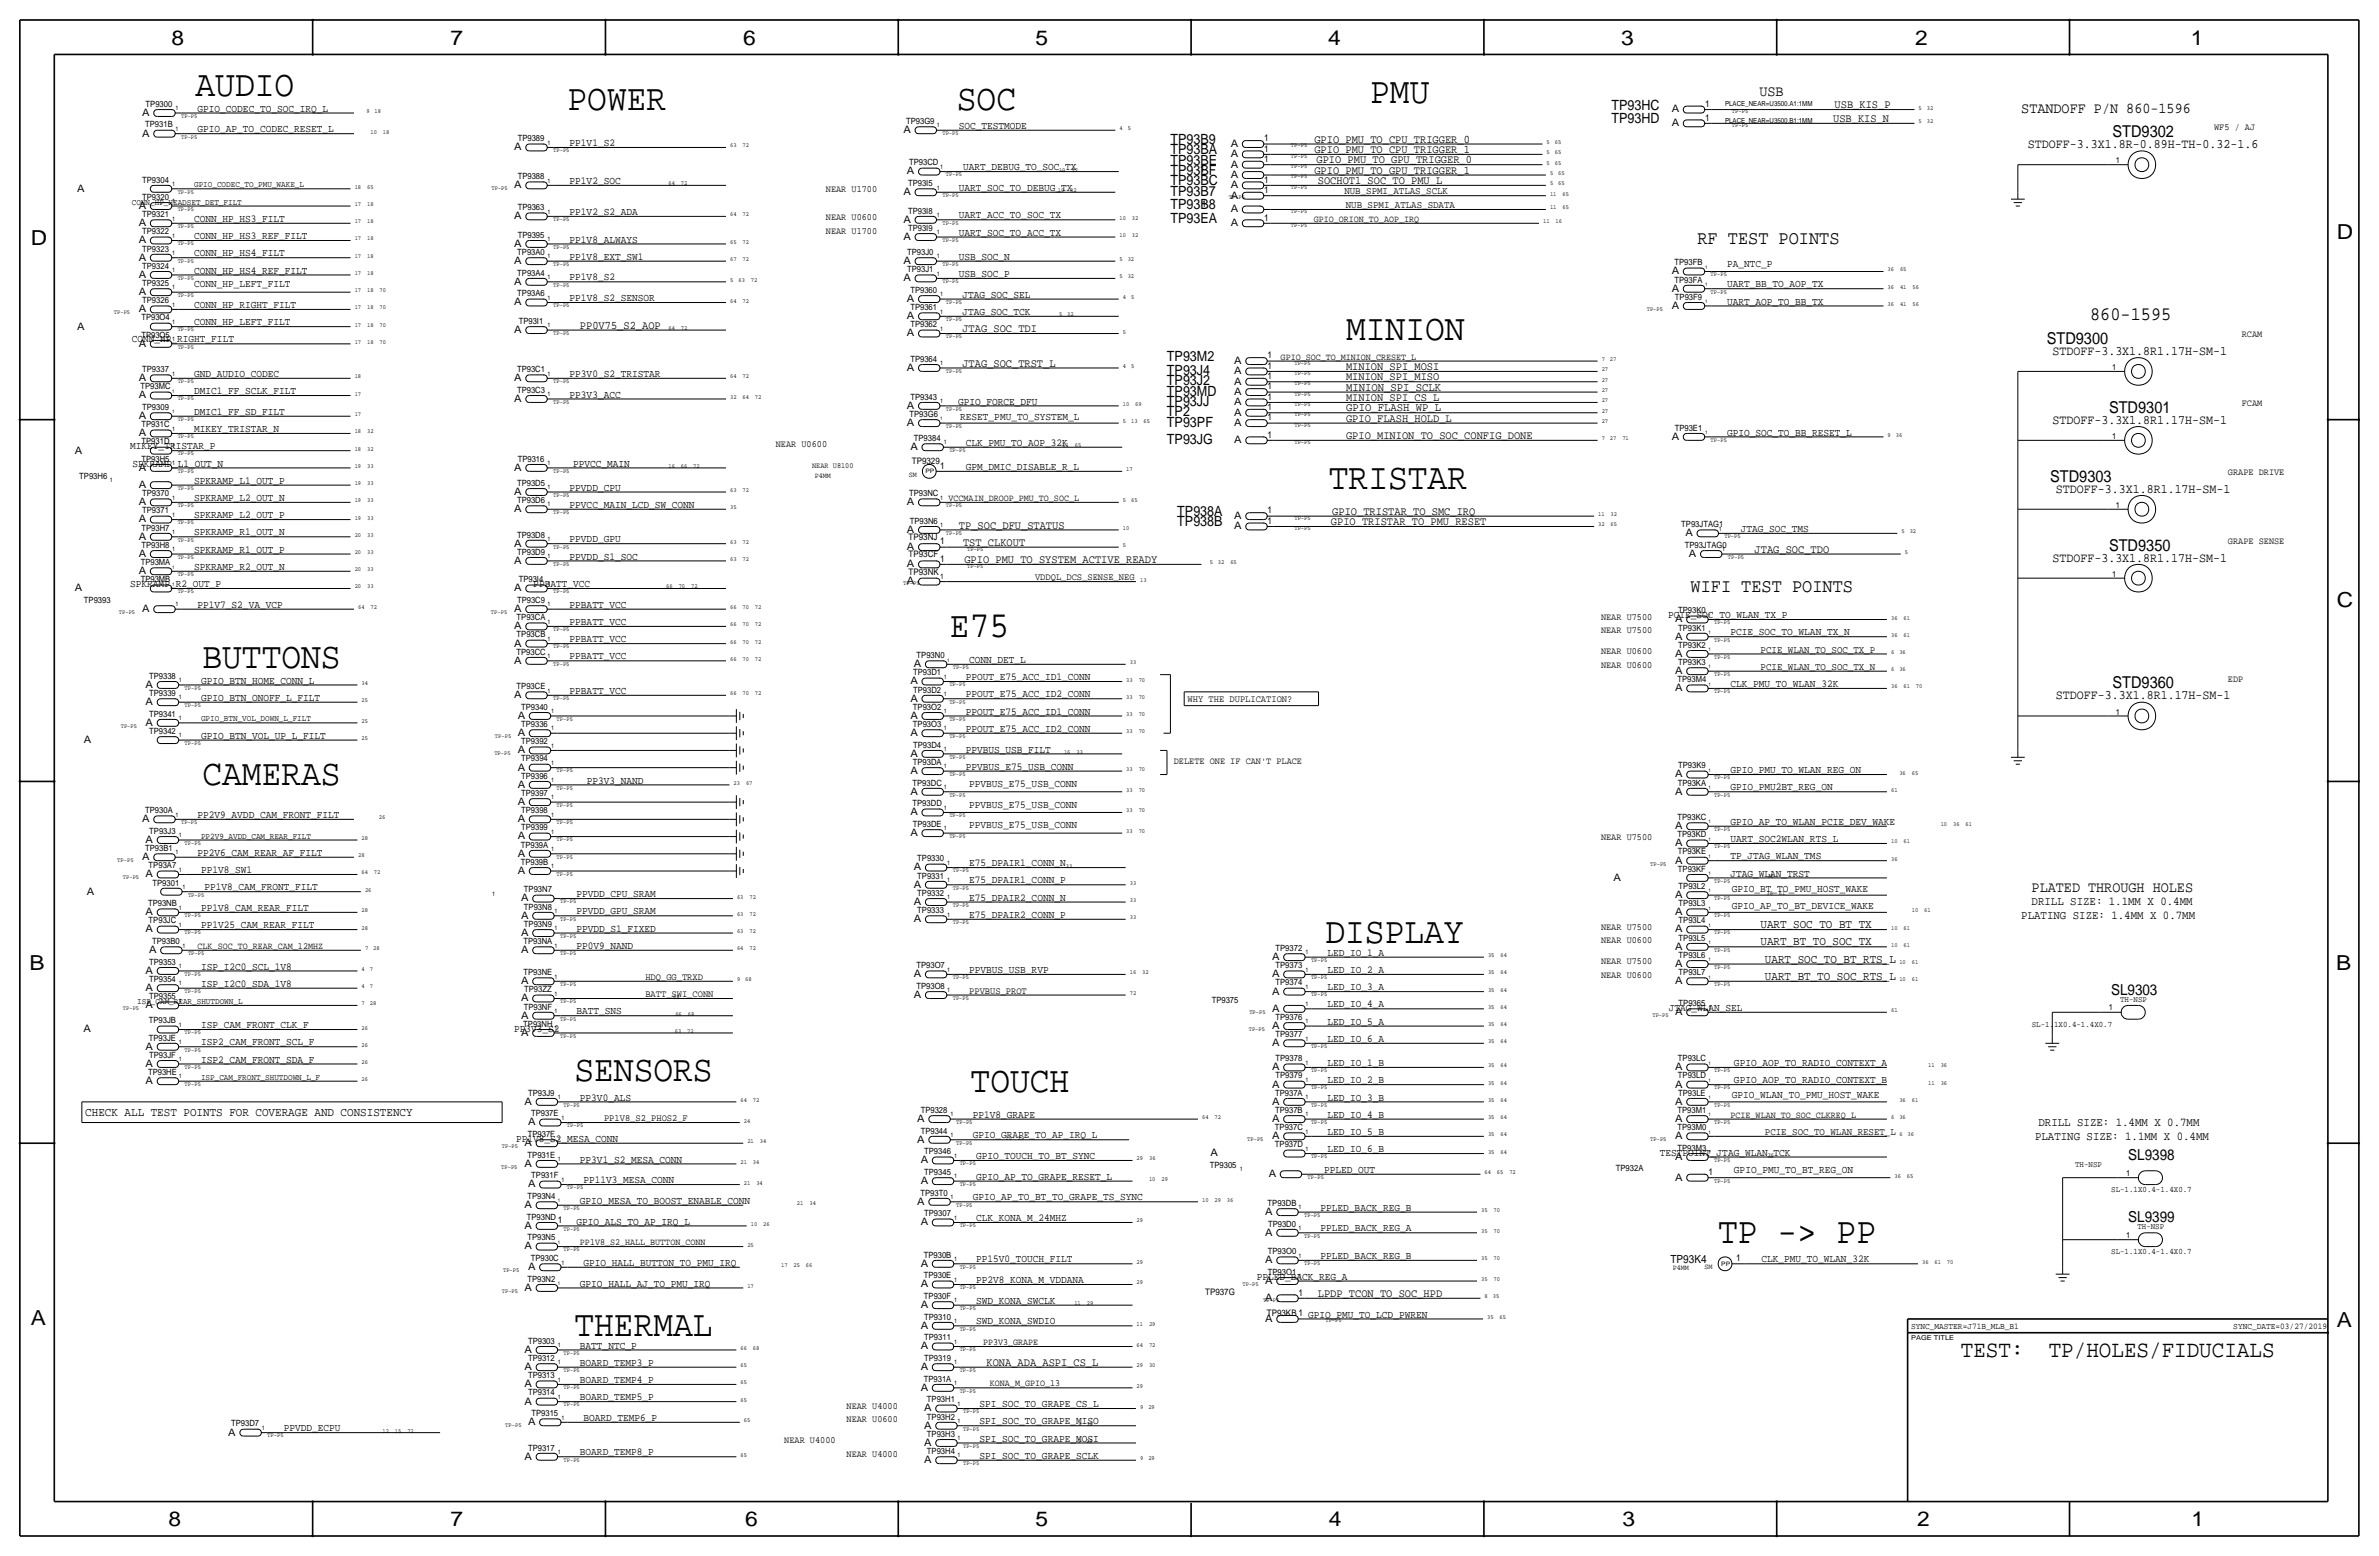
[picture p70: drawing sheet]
<svg xmlns="http://www.w3.org/2000/svg" width="877mm" height="574mm" viewBox="0 0 877 574" stroke-linecap="round" stroke-linejoin="round" font-family="sans-serif">
<defs><g id="words">
<g font-size="13.6">
<text x="72.1" y="35.3">AUDIO</text>
<text x="209.2" y="40.4">POWER</text>
<text x="352.8" y="40.4">SOC</text>
<text x="505.2" y="37.8">PMU</text>
<text x="496.3" y="125.5">MINION</text>
<text x="489.9" y="180.1">TRISTAR</text>
<text x="350.2" y="234.7">E75</text>
<text x="74.6" y="246.1">BUTTONS</text>
<text x="74.6" y="289.3">CAMERAS</text>
<text x="488.6" y="347.7">DISPLAY</text>
<text x="211.8" y="398.5">SENSORS</text>
<text x="357.8" y="402.3">TOUCH</text>
<text x="633.4" y="458.2">TP -&gt; PP</text>
<text x="211.8" y="492.5">THERMAL</text>
</g>
<g font-size="8.6">
<text x="722.9" y="500.1">TEST:</text>
<text x="755.3" y="500.1">TP/HOLES/FIDUCIALS</text>
</g>
<g font-size="7.6">
<text x="63.2" y="16.5">8</text>
<text x="166.1" y="16.5">7</text>
<text x="274" y="16.5">6</text>
<text x="381.7" y="16.5">5</text>
<text x="489.7" y="16.5">4</text>
<text x="597.6" y="16.5">3</text>
<text x="706.1" y="16.5">2</text>
<text x="807.7" y="16.5">1</text>
<text x="861.5" y="88.1">D</text>
<text x="11.4" y="90.4">D</text>
<text x="861.5" y="223.8">C</text>
<text x="10.9" y="357.6">B</text>
<text x="861.3" y="357.4">B</text>
<text x="11.4" y="488.4">A</text>
<text x="861.5" y="489.2">A</text>
<text x="62.2" y="562.6">8</text>
<text x="166.1" y="562.6">7</text>
<text x="274.8" y="562.6">6</text>
<text x="381.7" y="562.6">5</text>
<text x="489.9" y="562.6">4</text>
<text x="598.1" y="562.6">3</text>
<text x="706.8" y="562.6">2</text>
<text x="807.9" y="562.6">1</text>
</g>
<g font-size="7">
<text x="625.8" y="89.9">RF TEST POINTS</text>
<text x="770.6" y="117.9">860-1595</text>
<text x="623.3" y="218.2">WIFI TEST POINTS</text>
</g>
<g font-size="6">
<text x="778.8" y="50.5">STD9302</text>
<text x="754.6" y="126.7">STD9300</text>
<text x="777.5" y="152.1">STD9301</text>
<text x="755.9" y="177.5">STD9303</text>
<text x="777.5" y="202.9">STD9350</text>
<text x="778.8" y="253.7">STD9360</text>
</g>
<g font-size="5.6">
<text x="648.7" y="35.3">USB</text>
<text x="745.2" y="41.7">STANDOFF P/N 860-1596</text>
<text x="749" y="328.7">PLATED THROUGH HOLES</text>
<text x="778.3" y="366.8">SL9303</text>
<text x="784.6" y="427.7">SL9398</text>
<text x="784.6" y="450.6">SL9399</text>
</g>
<g font-size="5.2">
<text x="594.1" y="40.4">TP93HC</text>
<text x="594.1" y="45.5">TP93HD</text>
<text x="431.5" y="53.1">TP93B9</text>
<text x="431.5" y="56.9">TP93BA</text>
<text x="431.5" y="60.7">TP93BE</text>
<text x="431.5" y="64.5">TP93BF</text>
<text x="431.5" y="68.3">TP93BC</text>
<text x="431.5" y="77.2">TP93B8</text>
<text x="431.5" y="72.1">TP93B7</text>
<text x="431.5" y="82.3">TP93EA</text>
<text x="430.2" y="133.1">TP93M2</text>
<text x="430.2" y="138.2">TP93J4</text>
<text x="430.2" y="142">TP93J2</text>
<text x="430.2" y="149.6">TP93JJ</text>
<text x="430.2" y="145.8">TP93MD</text>
<text x="430.2" y="153.4">TP2</text>
<text x="430.2" y="157.2">TP93PF</text>
<text x="430.2" y="163.6">TP93JG</text>
<text x="434" y="190.2">TP938A</text>
<text x="434" y="194.1">TP938B</text>
</g>
<g font-size="4.8">
<text x="747.7" y="54.6">STDOFF-3.3X1.8R-0.89H-TH-0.32-1.6</text>
<text x="756.7" y="130.8">STDOFF-3.3X1.8R1.17H-SM-1</text>
<text x="756.7" y="156.2">STDOFF-3.3X1.8R1.17H-SM-1</text>
<text x="758" y="181.6">STDOFF-3.3X1.8R1.17H-SM-1</text>
<text x="756.7" y="207">STDOFF-3.3X1.8R1.17H-SM-1</text>
<text x="758" y="257.8">STDOFF-3.3X1.8R1.17H-SM-1</text>
</g>
<g font-size="4.5">
<text x="649" y="342.1">UART_SOC_TO_BT_TX</text>
<text x="649" y="348.5">UART_BT_TO_SOC_TX</text>
<text x="650.7" y="354.8">UART_SOC_TO_BT_RTS_L</text>
<text x="650.7" y="361.2">UART_BT_TO_SOC_RTS_L</text>
<text x="31.4" y="411.2">CHECK ALL TEST POINTS FOR COVERAGE AND CONSISTENCY</text>
</g>
<g font-size="4.4">
<text x="496.3" y="144">MINION_SPI_SCLK</text>
<text x="496.3" y="151.6">GPIO_FLASH_WP_L</text>
<text x="749" y="333.8">DRILL SIZE: 1.1MM X 0.4MM</text>
<text x="745.2" y="338.8">PLATING SIZE: 1.4MM X 0.7MM</text>
<text x="751.5" y="415">DRILL SIZE: 1.4MM X 0.7MM</text>
<text x="750.3" y="420.1">PLATING SIZE: 1.1MM X 0.4MM</text>
</g>
<g font-size="4.3">
<text x="676.4" y="39.9">USB_KIS_P</text>
<text x="675.8" y="45">USB_KIS_N</text>
<text x="484.6" y="52.6">GPIO_PMU_TO_CPU_TRIGGER_0</text>
<text x="484.6" y="56.4">GPIO_PMU_TO_CPU_TRIGGER_1</text>
<text x="484.6" y="64">GPIO_PMU_TO_GPU_TRIGGER_1</text>
<text x="485.3" y="60.2">GPIO_PMU_TO_GPU_TRIGGER_0</text>
<text x="485.9" y="67.8">SOCHOT1_SOC_TO_PMU_L</text>
<text x="213.8" y="121.2">PP0V75_S2_AOP</text>
<text x="354.8" y="122.4">JTAG_SOC_TDI</text>
<text x="354.8" y="135.1">JTAG_SOC_TRST_L</text>
<text x="496.3" y="136.4">MINION_SPI_MOSI</text>
<text x="496.3" y="140.2">MINION_SPI_MISO</text>
<text x="496.3" y="147.8">MINION_SPI_CS_L</text>
<text x="496.3" y="155.4">GPIO_FLASH_HOLD_L</text>
<text x="496.3" y="161.8">GPIO_MINION_TO_SOC_CONFIG_DONE</text>
<text x="491.2" y="189.7">GPIO_TRISTAR_TO_SMC_IRQ</text>
<text x="353.5" y="194.8">TP_SOC_DFU_STATUS</text>
<text x="490.7" y="193.5">GPIO_TRISTAR_TO_PMU_RESET</text>
<text x="355" y="201.2">TST_CLKOUT</text>
<text x="646.9" y="203.7">JTAG_SOC_TDO</text>
<text x="355.6" y="207.5">GPIO_PMU_TO_SYSTEM_ACTIVE_READY</text>
<text x="485.9" y="478">LPDP_TCON_TO_SOC_HPD</text>
<text x="363.7" y="503.4">KONA_ADA_ASPI_CS_L</text>
</g>
<text font-size="4.1" x="615.8" y="465.6">TP93K4</text>
<g font-size="3.9">
<text x="72.8" y="41.1">GPIO_CODEC_TO_SOC_IRQ_L</text>
<text x="353.5" y="47.5">SOC_TESTMODE</text>
<text x="72.8" y="48.8">GPIO_AP_TO_CODEC_RESET_L</text>
<text x="210" y="53.9">PP1V1_S2</text>
<text x="355" y="62.7">UART_DEBUG_TO_SOC_TX</text>
<text x="210" y="67.8">PP1V2_SOC</text>
<text x="353.5" y="70.4">UART_SOC_TO_DEBUG_TX</text>
<text x="71.6" y="81.8">CONN_HP_HS3_FILT</text>
<text x="210" y="79.3">PP1V2_S2_ADA</text>
<text x="353.5" y="80.5">UART_ACC_TO_SOC_TX</text>
<text x="71.6" y="88.1">CONN_HP_HS3_REF_FILT</text>
<text x="210" y="89.4">PP1V8_ALWAYS</text>
<text x="353.5" y="86.9">UART_SOC_TO_ACC_TX</text>
<text x="71.6" y="94.5">CONN_HP_HS4_FILT</text>
<text x="210" y="95.8">PP1V8_EXT_SW1</text>
<text x="353.5" y="95.8">USB_SOC_N</text>
<text x="71.6" y="100.8">CONN_HP_HS4_REF_FILT</text>
<text x="636.7" y="98.3">PA_NTC_P</text>
<text x="71.6" y="105.9">CONN_HP_LEFT_FILT</text>
<text x="210" y="103.4">PP1V8_S2</text>
<text x="353.5" y="102.1">USB_SOC_P</text>
<text x="636.7" y="105.9">UART_BB_TO_AOP_TX</text>
<text x="71.6" y="113.5">CONN_HP_RIGHT_FILT</text>
<text x="210" y="111">PP1V8_S2_SENSOR</text>
<text x="354.8" y="109.7">JTAG_SOC_SEL</text>
<text x="636.7" y="112.3">UART_AOP_TO_BB_TX</text>
<text x="71.6" y="119.9">CONN_HP_LEFT_FILT</text>
<text x="354.8" y="116.1">JTAG_SOC_TCK</text>
<text x="48.6" y="126.2">CONN_HP_RIGHT_FILT</text>
<text x="71.6" y="138.9">GND_AUDIO_CODEC</text>
<text x="210" y="138.9">PP3V0_S2_TRISTAR</text>
<text x="71.6" y="145.3">DMIC1_FF_SCLK_FILT</text>
<text x="210" y="146.6">PP3V3_ACC</text>
<text x="353.3" y="149.1">GPIO_FORCE_DFU</text>
<text x="71.6" y="152.9">DMIC1_FF_SD_FILT</text>
<text x="354" y="154.7">RESET_PMU_TO_SYSTEM_L</text>
<text x="71.6" y="159.3">MIKEY_TRISTAR_N</text>
<text x="636.7" y="160.5">GPIO_SOC_TO_BB_RESET_L</text>
<text x="48" y="165.6">MIKEY_TRISTAR_P</text>
<text x="356.1" y="164.3">CLK_PMU_TO_AOP_32K</text>
<text x="48.8" y="172">SPKRAMP_L1_OUT_N</text>
<text x="211.3" y="172">PPVCC_MAIN</text>
<text x="356.1" y="173.2">GPM_DMIC_DISABLE_R_L</text>
<text x="71.6" y="178.3">SPKRAMP_L1_OUT_P</text>
<text x="71.6" y="184.7">SPKRAMP_L2_OUT_N</text>
<text x="210" y="180.8">PPVDD_CPU</text>
<text x="71.6" y="191">SPKRAMP_L2_OUT_P</text>
<text x="210" y="187.2">PPVCC_MAIN_LCD_SW_CONN</text>
<text x="71.6" y="197.4">SPKRAMP_R1_OUT_N</text>
<text x="641.8" y="196.1">JTAG_SOC_TMS</text>
<text x="71.6" y="203.7">SPKRAMP_R1_OUT_P</text>
<text x="210" y="199.9">PPVDD_GPU</text>
<text x="210" y="206.2">PPVDD_S1_SOC</text>
<text x="71.6" y="210.1">SPKRAMP_R2_OUT_N</text>
<text x="48" y="216.4">SPKRAMP_R2_OUT_P</text>
<text x="196.6" y="216.4">PPBATT_VCC</text>
<text x="72.8" y="224">PP1V7_S2_VA_VCP</text>
<text x="210" y="224">PPBATT_VCC</text>
<text x="615" y="227.8">PCIE_SOC_TO_WLAN_TX_P</text>
<text x="210" y="230.4">PPBATT_VCC</text>
<text x="210" y="236.7">PPBATT_VCC</text>
<text x="638" y="234.2">PCIE_SOC_TO_WLAN_TX_N</text>
<text x="210" y="243.1">PPBATT_VCC</text>
<text x="357.3" y="244.3">CONN_DET_L</text>
<text x="74.1" y="252">GPIO_BTN_HOME_CONN_L</text>
<text x="356.1" y="250.7">PPOUT_E75_ACC_ID1_CONN</text>
<text x="210" y="255.8">PPBATT_VCC</text>
<text x="356.1" y="257">PPOUT_E75_ACC_ID2_CONN</text>
<text x="638" y="253.2">CLK_PMU_TO_WLAN_32K</text>
<text x="74.1" y="258.3">GPIO_BTN_ONOFF_L_FILT</text>
<text x="356.1" y="263.4">PPOUT_E75_ACC_ID1_CONN</text>
<text x="356.1" y="269.7">PPOUT_E75_ACC_ID2_CONN</text>
<text x="74.1" y="272.3">GPIO_BTN_VOL_UP_L_FILT</text>
<text x="356.1" y="277.4">PPVBUS_USB_FILT</text>
<text x="356.1" y="283.7">PPVBUS_E75_USB_CONN</text>
<text x="638" y="285">GPIO_PMU_TO_WLAN_REG_ON</text>
<text x="216.4" y="288.8">PP3V3_NAND</text>
<text x="357.3" y="290.1">PPVBUS_E75_USB_CONN</text>
<text x="638" y="291.3">GPIO_PMU2BT_REG_ON</text>
<text x="357.3" y="297.7">PPVBUS_E75_USB_CONN</text>
<text x="72.8" y="301.5">PP2V9_AVDD_CAM_FRONT_FILT</text>
<text x="357.3" y="305.3">PPVBUS_E75_USB_CONN</text>
<text x="638" y="304">GPIO_AP_TO_WLAN_PCIE_DEV_WAKE</text>
<text x="638" y="310.4">UART_SOC2WLAN_RTS_L</text>
<text x="72.8" y="315.5">PP2V6_CAM_REAR_AF_FILT</text>
<text x="638" y="316.7">TP_JTAG_WLAN_TMS</text>
<text x="74.1" y="321.8">PP1V8_SW1</text>
<text x="357.3" y="319.3">E75_DPAIR1_CONN_N</text>
<text x="638" y="323.1">JTAG_WLAN_TRST</text>
<text x="75.4" y="328.2">PP1V8_CAM_FRONT_FILT</text>
<text x="357.3" y="325.6">E75_DPAIR1_CONN_P</text>
<text x="638.5" y="328.7">GPIO_BT_TO_PMU_HOST_WAKE</text>
<text x="74.1" y="335.8">PP1V8_CAM_REAR_FILT</text>
<text x="212.5" y="330.7">PPVDD_CPU_SRAM</text>
<text x="357.3" y="332">E75_DPAIR2_CONN_N</text>
<text x="638.5" y="335">GPIO_AP_TO_BT_DEVICE_WAKE</text>
<text x="212.5" y="337.1">PPVDD_GPU_SRAM</text>
<text x="357.3" y="338.3">E75_DPAIR2_CONN_P</text>
<text x="74.1" y="342.1">PP1V25_CAM_REAR_FILT</text>
<text x="212.5" y="343.4">PPVDD_S1_FIXED</text>
<text x="212.5" y="349.8">PP0V9_NAND</text>
<text x="489.4" y="352.3">LED_IO_1_A</text>
<text x="74.1" y="357.4">ISP_I2C0_SCL_1V8</text>
<text x="357.3" y="358.7">PPVBUS_USB_RVP</text>
<text x="489.4" y="358.6">LED_IO_2_A</text>
<text x="74.1" y="363.7">ISP_I2C0_SDA_1V8</text>
<text x="489.4" y="365">LED_IO_3_A</text>
<text x="489.4" y="371.3">LED_IO_4_A</text>
<text x="212.5" y="373.9">BATT_SNS</text>
<text x="489.4" y="377.7">LED_IO_5_A</text>
<text x="615.3" y="372.6">JTAG_WLAN_SEL</text>
<text x="74.1" y="379">ISP_CAM_FRONT_CLK_F</text>
<text x="189.6" y="380.2">PP3V3_S2</text>
<text x="74.1" y="385.3">ISP2_CAM_FRONT_SCL_F</text>
<text x="489.4" y="384">LED_IO_6_A</text>
<text x="74.1" y="391.7">ISP2_CAM_FRONT_SDA_F</text>
<text x="489.4" y="392.9">LED_IO_1_B</text>
<text x="639.3" y="392.9">GPIO_AOP_TO_RADIO_CONTEXT_A</text>
<text x="489.4" y="399.3">LED_IO_2_B</text>
<text x="639.3" y="399.3">GPIO_AOP_TO_RADIO_CONTEXT_B</text>
<text x="213.8" y="405.6">PP3V0_ALS</text>
<text x="489.4" y="405.6">LED_IO_3_B</text>
<text x="638.5" y="404.9">GPIO_WLAN_TO_PMU_HOST_WAKE</text>
<text x="358.6" y="412">PP1V8_GRAPE</text>
<text x="489.4" y="412">LED_IO_4_B</text>
<text x="358.6" y="419.6">GPIO_GRAPE_TO_AP_IRQ_L</text>
<text x="489.4" y="418.3">LED_IO_5_B</text>
<text x="190.3" y="420.9">PP1V8_S2_MESA_CONN</text>
<text x="489.4" y="424.7">LED_IO_6_B</text>
<text x="612" y="426">TESTPOINT_JTAG_WLAN_TCK</text>
<text x="213.8" y="428.5">PP3V1_S2_MESA_CONN</text>
<text x="359.9" y="427.2">GPIO_TOUCH_TO_BT_SYNC</text>
<text x="215.1" y="436.1">PP11V3_MESA_CONN</text>
<text x="359.9" y="434.8">GPIO_AP_TO_GRAPE_RESET_L</text>
<text x="488.1" y="432.3">PPLED_OUT</text>
<text x="639.3" y="432.3">GPIO_PMU_TO_BT_REG_ON</text>
<text x="213.8" y="443.7">GPIO_MESA_TO_BOOST_ENABLE_CONN</text>
<text x="358.6" y="442.5">GPIO_AP_TO_BT_TO_GRAPE_TS_SYNC</text>
<text x="486.9" y="446.3">PPLED_BACK_REG_B</text>
<text x="212.5" y="451.4">GPIO_ALS_TO_AP_IRQ_L</text>
<text x="359.9" y="450.1">CLK_KONA_M_24MHZ</text>
<text x="486.9" y="453.9">PPLED_BACK_REG_A</text>
<text x="215.1" y="466.6">GPIO_HALL_BUTTON_TO_PMU_IRQ</text>
<text x="359.9" y="465.3">PP15V0_TOUCH_FILT</text>
<text x="486.9" y="464.1">PPLED_BACK_REG_B</text>
<text x="649.4" y="465.3">CLK_PMU_TO_WLAN_32K</text>
<text x="359.9" y="472.9">PP2V8_KONA_M_VDDANA</text>
<text x="463.3" y="471.7">PPLED_BACK_REG_A</text>
<text x="213.8" y="474.2">GPIO_HALL_AJ_TO_PMU_IRQ</text>
<text x="359.9" y="480.6">SWD_KONA_SWCLK</text>
<text x="482.3" y="485.6">GPIO_PMU_TO_LCD_PWREN</text>
<text x="359.9" y="488.2">SWD_KONA_SWDIO</text>
<text x="213.8" y="497.1">BATT_NTC_P</text>
<text x="213.8" y="503.4">BOARD_TEMP3_P</text>
<text x="213.8" y="509.8">BOARD_TEMP4_P</text>
<text x="213.8" y="516.1">BOARD_TEMP5_P</text>
<text x="361.1" y="518.7">SPI_SOC_TO_GRAPE_CS_L</text>
<text x="104.6" y="527.6">PPVDD_ECPU</text>
<text x="215.1" y="523.7">BOARD_TEMP6_P</text>
<text x="361.1" y="525">SPI_SOC_TO_GRAPE_MISO</text>
<text x="361.1" y="531.4">SPI_SOC_TO_GRAPE_MOSI</text>
<text x="213.8" y="536.4">BOARD_TEMP8_P</text>
<text x="361.1" y="537.7">SPI_SOC_TO_GRAPE_SCLK</text>
</g>
<g font-size="3.8">
<text x="616.3" y="41.5">A</text>
<text x="52.4" y="42.7">A</text>
<text x="616.3" y="46.5">A</text>
<text x="52.4" y="50.3">A</text>
<text x="333.1" y="49.1">A</text>
<text x="189.6" y="55.4">A</text>
<text x="453.7" y="54.2">A</text>
<text x="453.7" y="58">A</text>
<text x="334.4" y="64.3">A</text>
<text x="453.7" y="61.8">A</text>
<text x="453.7" y="65.6">A</text>
<text x="28.4" y="70.7">A</text>
<text x="189.6" y="69.4">A</text>
<text x="333.1" y="71.9">A</text>
<text x="453.7" y="69.4">A</text>
<text x="495.6" y="71.6">NUB_SPMI_ATLAS_SCLK</text>
<text x="51.2" y="77">A</text>
<text x="453.7" y="73.2">A</text>
<text x="496.2" y="76.7">NUB_SPMI_ATLAS_SDATA</text>
<text x="51.2" y="83.4">A</text>
<text x="189.6" y="80.8">A</text>
<text x="333.1" y="82.1">A</text>
<text x="453.7" y="83.4">A</text>
<text x="453.7" y="78.3">A</text>
<text x="51.2" y="89.7">A</text>
<text x="333.1" y="88.4">A</text>
<text x="189.6" y="91">A</text>
<text x="51.2" y="96.1">A</text>
<text x="189.6" y="97.3">A</text>
<text x="333.1" y="97.3">A</text>
<text x="616.3" y="101.1">A</text>
<text x="51.2" y="102.4">A</text>
<text x="189.6" y="105">A</text>
<text x="333.1" y="103.7">A</text>
<text x="616.3" y="107.5">A</text>
<text x="51.2" y="108.8">A</text>
<text x="189.6" y="112.6">A</text>
<text x="334.4" y="111.3">A</text>
<text x="616.3" y="113.8">A</text>
<text x="51.2" y="115.1">A</text>
<text x="334.4" y="117.7">A</text>
<text x="28.4" y="121.5">A</text>
<text x="189.6" y="122.7">A</text>
<text x="334.4" y="124">A</text>
<text x="51.2" y="127.8">A</text>
<text x="334.4" y="136.7">A</text>
<text x="455" y="138">A</text>
<text x="455" y="134.2">A</text>
<text x="51.2" y="140.5">A</text>
<text x="189.6" y="140.5">A</text>
<text x="455" y="141.8">A</text>
<text x="51.2" y="146.9">A</text>
<text x="189.6" y="148.1">A</text>
<text x="455" y="149.4">A</text>
<text x="455" y="145.6">A</text>
<text x="51.2" y="154.5">A</text>
<text x="334.4" y="150.7">A</text>
<text x="455" y="153.2">A</text>
<text x="51.2" y="160.8">A</text>
<text x="334.4" y="157">A</text>
<text x="455" y="157">A</text>
<text x="27.6" y="167.2">A</text>
<text x="335.6" y="165.9">A</text>
<text x="455" y="163.4">A</text>
<text x="616.3" y="162.1">A</text>
<text x="51.2" y="173.5">A</text>
<text x="189.6" y="173.5">A</text>
<text x="51.2" y="179.9">A</text>
<text x="189.6" y="182.4">A</text>
<text x="51.2" y="186.2">A</text>
<text x="189.6" y="188.8">A</text>
<text x="334.4" y="186.2">A</text>
<text x="455" y="191.3">A</text>
<text x="51.2" y="192.6">A</text>
<text x="334.4" y="196.4">A</text>
<text x="455" y="195.1">A</text>
<text x="621.4" y="197.7">A</text>
<text x="51.2" y="198.9">A</text>
<text x="189.6" y="201.5">A</text>
<text x="334.4" y="202.7">A</text>
<text x="51.2" y="205.3">A</text>
<text x="189.6" y="207.8">A</text>
<text x="334.4" y="209.1">A</text>
<text x="622.7" y="205.3">A</text>
<text x="51.2" y="211.6">A</text>
<text x="334.4" y="215.4">A</text>
<text x="27.6" y="218">A</text>
<text x="189.6" y="218">A</text>
<text x="52.4" y="225.6">A</text>
<text x="189.6" y="225.6">A</text>
<text x="189.6" y="232">A</text>
<text x="617.6" y="229.4">A</text>
<text x="189.6" y="238.3">A</text>
<text x="617.6" y="235.8">A</text>
<text x="189.6" y="244.7">A</text>
<text x="336.9" y="245.9">A</text>
<text x="617.6" y="242.1">A</text>
<text x="649.1" y="240.5">PCIE_WLAN_TO_SOC_TX_P</text>
<text x="617.6" y="248.5">A</text>
<text x="649.1" y="246.9">PCIE_WLAN_TO_SOC_TX_N</text>
<text x="53.7" y="253.5">A</text>
<text x="189.6" y="257.4">A</text>
<text x="335.6" y="252.3">A</text>
<text x="617.6" y="254.8">A</text>
<text x="53.7" y="259.9">A</text>
<text x="335.6" y="258.6">A</text>
<text x="53.7" y="267.5">A</text>
<text x="190.9" y="265">A</text>
<text x="335.6" y="265">A</text>
<text x="31" y="273.9">A</text>
<text x="190.9" y="271.3">A</text>
<text x="335.6" y="271.3">A</text>
<text x="190.9" y="277.7">A</text>
<text x="335.6" y="278.9">A</text>
<text x="190.9" y="284">A</text>
<text x="335.6" y="285.3">A</text>
<text x="617.6" y="286.6">A</text>
<text x="190.9" y="290.4">A</text>
<text x="335.6" y="292.9">A</text>
<text x="617.6" y="292.9">A</text>
<text x="190.9" y="296.7">A</text>
<text x="52.4" y="303.1">A</text>
<text x="190.9" y="303.1">A</text>
<text x="335.6" y="300.5">A</text>
<text x="617.6" y="305.6">A</text>
<text x="53.7" y="310.7">A</text>
<text x="190.9" y="309.4">A</text>
<text x="335.6" y="308.2">A</text>
<text x="617.6" y="312">A</text>
<text x="52.4" y="317">A</text>
<text x="190.9" y="315.8">A</text>
<text x="53.7" y="323.4">A</text>
<text x="190.9" y="322.1">A</text>
<text x="336.9" y="320.9">A</text>
<text x="617.6" y="318.3">A</text>
<text x="32" y="329.7">A</text>
<text x="336.9" y="327.2">A</text>
<text x="594.8" y="324.7">A</text>
<text x="192.1" y="332.3">A</text>
<text x="336.9" y="333.6">A</text>
<text x="617.6" y="331">A</text>
<text x="53.7" y="337.4">A</text>
<text x="192.1" y="338.6">A</text>
<text x="336.9" y="339.9">A</text>
<text x="617.6" y="337.4">A</text>
<text x="53.7" y="343.7">A</text>
<text x="192.1" y="345">A</text>
<text x="617.6" y="343.7">A</text>
<text x="55" y="351.3">A</text>
<text x="192.1" y="351.3">A</text>
<text x="469" y="353.9">A</text>
<text x="617.6" y="350.1">A</text>
<text x="53.7" y="359">A</text>
<text x="617.6" y="356.4">A</text>
<text x="53.7" y="365.3">A</text>
<text x="192.1" y="362.8">A</text>
<text x="336.9" y="360.2">A</text>
<text x="469" y="360.2">A</text>
<text x="617.6" y="362.8">A</text>
<text x="53.7" y="371.7">A</text>
<text x="192.1" y="369.1">A</text>
<text x="336.9" y="367.8">A</text>
<text x="469" y="366.6">A</text>
<text x="192.1" y="375.5">A</text>
<text x="469" y="372.9">A</text>
<text x="617.6" y="374.2">A</text>
<text x="30.7" y="380.5">A</text>
<text x="192.1" y="381.8">A</text>
<text x="469" y="379.3">A</text>
<text x="53.7" y="386.9">A</text>
<text x="469" y="385.6">A</text>
<text x="53.7" y="393.2">A</text>
<text x="469" y="394.5">A</text>
<text x="617.6" y="394.5">A</text>
<text x="53.7" y="399.6">A</text>
<text x="469" y="400.9">A</text>
<text x="617.6" y="400.9">A</text>
<text x="193.4" y="407.2">A</text>
<text x="469" y="407.2">A</text>
<text x="617.6" y="407.2">A</text>
<text x="338.2" y="413.6">A</text>
<text x="469" y="413.6">A</text>
<text x="617.6" y="413.6">A</text>
<text x="194.7" y="414.8">A</text>
<text x="469" y="419.9">A</text>
<text x="617.6" y="419.9">A</text>
<text x="650.7" y="418.3">PCIE_SOC_TO_WLAN_RESET_L</text>
<text x="193.4" y="422.5">A</text>
<text x="338.2" y="421.2">A</text>
<text x="193.4" y="430.1">A</text>
<text x="339.4" y="428.8">A</text>
<text x="446.2" y="426.3">A</text>
<text x="617.6" y="427.5">A</text>
<text x="194.7" y="437.7">A</text>
<text x="339.4" y="436.4">A</text>
<text x="467.7" y="433.9">A</text>
<text x="617.6" y="435.2">A</text>
<text x="193.4" y="445.3">A</text>
<text x="338.2" y="444">A</text>
<text x="466.4" y="447.9">A</text>
<text x="193.4" y="452.9">A</text>
<text x="339.4" y="451.7">A</text>
<text x="466.4" y="455.5">A</text>
<text x="193.4" y="460.6">A</text>
<text x="339.4" y="466.9">A</text>
<text x="466.4" y="465.6">A</text>
<text x="194.7" y="468.2">A</text>
<text x="466.4" y="473.3">A</text>
<text x="193.4" y="475.8">A</text>
<text x="339.4" y="474.5">A</text>
<text x="466.4" y="479.6">A</text>
<text x="339.4" y="482.1">A</text>
<text x="339.4" y="489.8">A</text>
<text x="466.4" y="487.2">A</text>
<text x="339.4" y="497.4">A</text>
<text x="193.4" y="498.7">A</text>
<text x="193.4" y="505">A</text>
<text x="339.4" y="505">A</text>
<text x="193.4" y="511.4">A</text>
<text x="339.4" y="512.6">A</text>
<text x="193.4" y="517.7">A</text>
<text x="340.7" y="520.2">A</text>
<text x="194.7" y="525.3">A</text>
<text x="340.7" y="526.6">A</text>
<text x="84.2" y="529.1">A</text>
<text x="340.7" y="532.9">A</text>
<text x="193.4" y="538">A</text>
<text x="340.7" y="539.3">A</text>
</g>
<g font-size="3.6">
<text x="381.6" y="213.9">VDDQL_DCS_SENSE_NEG</text>
<text x="437.8" y="258.8">WHY THE DUPLICATION?</text>
<text x="237.9" y="361.2">HDQ_GG_TRXD</text>
<text x="237.9" y="367.5">BATT_SWI_CONN</text>
<text x="357.3" y="366.3">PPVBUS_PROT</text>
<text x="222.7" y="413.3">PP1V8_S2_PHOS2_F</text>
</g>
<g font-size="3.5">
<text x="628.6" y="39.4">1</text>
<text x="628.6" y="44.4">1</text>
<text x="466" y="52.1">1</text>
<text x="816.3" y="48">WF5 / AJ</text>
<text x="466" y="59.7">1</text>
<text x="466" y="55.9">1</text>
<text x="442.5" y="63.5">1</text>
<text x="304.5" y="70.9">NEAR U1700</text>
<text x="466" y="71.1">1</text>
<text x="466" y="67.3">1</text>
<text x="443.1" y="76.2">1</text>
<text x="304.5" y="81">NEAR U0600</text>
<text x="466" y="81.3">1</text>
<text x="484.3" y="81.8">GPIO_ORION_TO_AOP_IRQ</text>
<text x="304.5" y="86.1">NEAR U1700</text>
<text x="826.5" y="124.2">RCAM</text>
<text x="467.3" y="135.9">1</text>
<text x="467.3" y="132.1">1</text>
<text x="472.1" y="132.6">GPIO_SOC_TO_MINION_CRESET_L</text>
<text x="467.3" y="139.7">1</text>
<text x="467.3" y="143.5">1</text>
<text x="467.3" y="147.3">1</text>
<text x="826.5" y="149.6">FCAM</text>
<text x="467.3" y="154.9">1</text>
<text x="467.3" y="151.1">1</text>
<text x="467.3" y="161.3">1</text>
<text x="286" y="164.8">NEAR U0600</text>
<text x="346.7" y="172.7">1</text>
<text x="821.4" y="175">GRAPE DRIVE</text>
<text x="349.7" y="184.7">VCCMAIN_DROOP_PMU_TO_SOC_L</text>
<text x="467.3" y="189.2">1</text>
<text x="467.3" y="193">1</text>
<text x="346.7" y="200.7">1</text>
<text x="821.4" y="200.4">GRAPE SENSE</text>
<text x="346.7" y="207">1</text>
<text x="590.2" y="228.3">NEAR U7500</text>
<text x="590.2" y="233.4">NEAR U7500</text>
<text x="590.2" y="241">NEAR U0600</text>
<text x="590.2" y="246.1">NEAR U0600</text>
<text x="821.4" y="251.2">EDP</text>
<text x="432.8" y="281.7">DELETE ONE IF CAN'T PLACE</text>
<text x="590.2" y="309.6">NEAR U7500</text>
<text x="590.2" y="347.7">NEAR U0600</text>
<text x="590.2" y="342.6">NEAR U7500</text>
<text x="72.8" y="349.8">CLK_SOC_TO_REAR_CAM_12MHZ</text>
<text x="590.2" y="355.3">NEAR U7500</text>
<text x="590.2" y="360.4">NEAR U0600</text>
<text x="638" y="412">PCIE_WLAN_TO_SOC_CLKREQ_L</text>
<text x="629.9" y="433.1">1</text>
<text x="205.7" y="450.9">1</text>
<text x="213.8" y="459">PP1V8_S2_HALL_BUTTON_CONN</text>
<text x="640" y="464.8">1</text>
<text x="478.7" y="477.5">1</text>
<text x="362.4" y="495.8">PP3V3_GRAPE</text>
<text x="364.9" y="511">KONA_M_GPIO_13</text>
<text x="312.1" y="519.2">NEAR U4000</text>
<text x="312.1" y="524.3">NEAR U0600</text>
<text x="289.2" y="531.9">NEAR U4000</text>
<text x="312.1" y="537">NEAR U4000</text>
</g>
<g font-size="3.3">
<text x="336.2" y="171.2">TP9329</text>
<text x="335" y="199.1">TP93NJ</text>
<text x="335" y="205.5">TP93CF</text>
<text x="335" y="211.8">TP93NK</text>
<text x="444.3" y="477.3">TP937G</text>
<text x="467.1" y="484.9">TP93KB 1</text>
</g>
<g font-size="3.2">
<text x="53.7" y="39.4">TP9300</text>
<text x="53.5" y="47">TP931B</text>
<text x="334" y="45.7">TP93G9</text>
<text x="190.9" y="52.1">TP9389</text>
<text x="335.2" y="61">TP93CD</text>
<text x="52.4" y="67.3">TP9304</text>
<text x="71.6" y="69.1">GPIO_CODEC_TO_PMU_WAKE_L</text>
<text x="190.9" y="66">TP9388</text>
<text x="334.8" y="68.6">TP93I5</text>
<text x="48.6" y="75.4">CONN_HP_HEADSET_DET_FILT</text>
<text x="52.4" y="73.7">TP9320</text>
<text x="190.9" y="77.5">TP9363</text>
<text x="52.4" y="80">TP9321</text>
<text x="334.8" y="78.7">TP93I8</text>
<text x="52.4" y="86.4">TP9322</text>
<text x="190.9" y="87.6">TP9395</text>
<text x="334.8" y="85.1">TP93I9</text>
<text x="52.4" y="92.7">TP9323</text>
<text x="190.7" y="94">TP93A0</text>
<text x="334.4" y="94">TP93J0</text>
<text x="52.4" y="99.1">TP9324</text>
<text x="190.7" y="101.6">TP93A4</text>
<text x="334.4" y="100.3">TP93J1</text>
<text x="617.3" y="97.8">TP93FB</text>
<text x="52.4" y="105.4">TP9325</text>
<text x="335.6" y="108">TP9360</text>
<text x="617.3" y="104.1">TP93FA</text>
<text x="52.4" y="111.8">TP9326</text>
<text x="190.7" y="109.2">TP93A6</text>
<text x="617.5" y="110.5">TP93F9</text>
<text x="52.1" y="118.1">TP93O4</text>
<text x="191.2" y="119.4">TP93I1</text>
<text x="335.6" y="114.3">TP9361</text>
<text x="52.1" y="124.5">TP93O5</text>
<text x="335.6" y="120.7">TP9362</text>
<text x="52.4" y="137.2">TP9337</text>
<text x="190.6" y="137.2">TP93C1</text>
<text x="335.6" y="133.4">TP9364</text>
<text x="51.8" y="143.5">TP93MC</text>
<text x="190.6" y="144.8">TP93C3</text>
<text x="335.6" y="147.3">TP9343</text>
<text x="52.4" y="151.1">TP9309</text>
<text x="335.3" y="153.7">TP93G6</text>
<text x="52.2" y="157.5">TP931C</text>
<text x="617.4" y="158.7">TP93E1</text>
<text x="52.2" y="163.8">TP931D</text>
<text x="336.9" y="162.6">TP9384</text>
<text x="52.2" y="170.2">TP93H5</text>
<text x="190.9" y="170.2">TP9316</text>
<text x="29.2" y="176.5">TP93H6</text>
<text x="190.6" y="179.1">TP93D5</text>
<text x="52.4" y="182.9">TP9370</text>
<text x="190.6" y="185.4">TP93D6</text>
<text x="335.2" y="182.9">TP93NC</text>
<text x="52.4" y="189.2">TP9371</text>
<text x="52.2" y="195.6">TP93H7</text>
<text x="335.4" y="193">TP93N6</text>
<text x="619.8" y="194.3">TP93JTAG1</text>
<text x="52.2" y="201.9">TP93H8</text>
<text x="190.6" y="198.1">TP93D8</text>
<text x="621.1" y="201.9">TP93JTAG0</text>
<text x="51.9" y="208.3">TP93MA</text>
<text x="190.6" y="204.5">TP93D9</text>
<text x="51.9" y="214.6">TP93MB</text>
<text x="191.2" y="214.6">TP93I4</text>
<text x="30.9" y="222.3">TP9393</text>
<text x="190.6" y="222.3">TP93C9</text>
<text x="618.7" y="226.1">TP93K0</text>
<text x="190.5" y="228.6">TP93CA</text>
<text x="618.7" y="232.4">TP93K1</text>
<text x="190.5" y="235">TP93CB</text>
<text x="618.7" y="238.8">TP93K2</text>
<text x="190.4" y="241.3">TP93CC</text>
<text x="337.9" y="242.6">TP93N0</text>
<text x="618.7" y="245.1">TP93K3</text>
<text x="55" y="250.2">TP9338</text>
<text x="336.7" y="248.9">TP93D1</text>
<text x="618.5" y="251.5">TP93M4</text>
<text x="55" y="256.5">TP9339</text>
<text x="190.5" y="254">TP93CE</text>
<text x="336.7" y="255.3">TP93D2</text>
<text x="192.1" y="261.6">TP9340</text>
<text x="336.6" y="261.6">TP93O2</text>
<text x="55" y="264.2">TP9341</text>
<text x="74.1" y="265.9">GPIO_BTN_VOL_DOWN_L_FILT</text>
<text x="192.1" y="268">TP9336</text>
<text x="336.6" y="268">TP93O3</text>
<text x="55" y="270.5">TP9342</text>
<text x="192.1" y="274.3">TP9392</text>
<text x="336.7" y="275.6">TP93D4</text>
<text x="192.1" y="280.7">TP9394</text>
<text x="336.5" y="281.9">TP93DA</text>
<text x="192.1" y="287">TP9396</text>
<text x="618.7" y="283.2">TP93K9</text>
<text x="192.1" y="293.4">TP9397</text>
<text x="336.4" y="289.6">TP93DC</text>
<text x="618.5" y="289.6">TP93KA</text>
<text x="53.5" y="299.7">TP930A</text>
<text x="192.1" y="299.7">TP9398</text>
<text x="336.4" y="297.2">TP93DD</text>
<text x="336.5" y="304.8">TP93DE</text>
<text x="618.5" y="302.3">TP93KC</text>
<text x="55" y="307.3">TP93J3</text>
<text x="74.1" y="309.1">PP2V9_AVDD_CAM_REAR_FILT</text>
<text x="192.1" y="306.1">TP9399</text>
<text x="618.5" y="308.6">TP93KD</text>
<text x="53.5" y="313.7">TP93B1</text>
<text x="192" y="312.4">TP939A</text>
<text x="338.2" y="317.5">TP9330</text>
<text x="618.5" y="315">TP93KE</text>
<text x="54.8" y="320">TP93A7</text>
<text x="192" y="318.8">TP939B</text>
<text x="338.2" y="323.9">TP9331</text>
<text x="618.6" y="321.3">TP93KF</text>
<text x="56.2" y="326.4">TP9301</text>
<text x="193.2" y="328.9">TP93N7</text>
<text x="618.8" y="327.7">TP93L2</text>
<text x="54.6" y="334">TP93NB</text>
<text x="193.2" y="335.3">TP93N8</text>
<text x="338.2" y="330.2">TP9332</text>
<text x="618.8" y="334">TP93L3</text>
<text x="54.8" y="340.4">TP93JC</text>
<text x="193.2" y="341.6">TP93N9</text>
<text x="338.2" y="336.5">TP9333</text>
<text x="618.8" y="340.4">TP93L4</text>
<text x="56.1" y="348">TP93B0</text>
<text x="193" y="348">TP93NA</text>
<text x="618.8" y="346.7">TP93L5</text>
<text x="470.3" y="350.5">TP9372</text>
<text x="618.8" y="353.1">TP93L6</text>
<text x="55" y="355.6">TP9353</text>
<text x="193" y="359.4">TP93NE</text>
<text x="337.9" y="356.9">TP93O7</text>
<text x="470.3" y="356.9">TP9373</text>
<text x="618.8" y="359.4">TP93L7</text>
<text x="55" y="361.9">TP9354</text>
<text x="193.2" y="365.8">TP93ZZ</text>
<text x="337.9" y="364.5">TP93O8</text>
<text x="470.3" y="363.2">TP9374</text>
<text x="50.6" y="370.1">ISP_CAM_REAR_SHUTDOWN_L</text>
<text x="55" y="368.3">TP9355</text>
<text x="446.7" y="369.6">TP9375</text>
<text x="618.8" y="370.8">TP9365</text>
<text x="54.9" y="377.2">TP93JB</text>
<text x="193.1" y="372.1">TP93NF</text>
<text x="470.3" y="375.9">TP9376</text>
<text x="54.9" y="383.5">TP93JE</text>
<text x="192.9" y="378.5">TP93NH</text>
<text x="470.3" y="382.3">TP9377</text>
<text x="55" y="389.9">TP93JF</text>
<text x="470.3" y="391.2">TP9378</text>
<text x="618.6" y="391.2">TP93LC</text>
<text x="54.6" y="396.2">TP93HE</text>
<text x="74.1" y="398">ISP_CAM_FRONT_SHUTDOWN_L_F</text>
<text x="470.3" y="397.5">TP9379</text>
<text x="618.6" y="397.5">TP93LD</text>
<text x="194.7" y="403.9">TP93J9</text>
<text x="470.1" y="403.9">TP937A</text>
<text x="618.7" y="403.9">TP93LE</text>
<text x="195.8" y="411.5">TP937E</text>
<text x="339.4" y="410.2">TP9328</text>
<text x="470.1" y="410.2">TP937B</text>
<text x="618.5" y="410.2">TP93M1</text>
<text x="194.6" y="419.1">TP937F</text>
<text x="339.4" y="417.8">TP9344</text>
<text x="470" y="416.6">TP937C</text>
<text x="618.5" y="416.6">TP93M0</text>
<text x="340.7" y="425.4">TP9346</text>
<text x="470" y="422.9">TP937D</text>
<text x="618.5" y="424.2">TP93M3</text>
<text x="194.5" y="426.7">TP931E</text>
<text x="446" y="430.5">TP9305</text>
<text x="595.7" y="431.8">TP932A</text>
<text x="195.9" y="434.3">TP931F</text>
<text x="340.7" y="433.1">TP9345</text>
<text x="194.4" y="442">TP93N4</text>
<text x="339.4" y="440.7">TP93T0</text>
<text x="194.2" y="449.6">TP93ND</text>
<text x="340.7" y="448.3">TP9307</text>
<text x="467.3" y="444.5">TP93DB</text>
<text x="467.5" y="452.1">TP93D0</text>
<text x="194.4" y="457.2">TP93N5</text>
<text x="195.7" y="464.8">TP930C</text>
<text x="340.6" y="463.6">TP930B</text>
<text x="467.4" y="462.3">TP93O0</text>
<text x="194.4" y="472.4">TP93N2</text>
<text x="340.6" y="471.2">TP930E</text>
<text x="467.4" y="469.9">TP93O1</text>
<text x="340.6" y="478.8">TP930F</text>
<text x="340.7" y="486.4">TP9310</text>
<text x="704.5" y="490">SYNC_MASTER=J71B_MLB_B1</text>
<text x="823.4" y="490">SYNC_DATE=03/27/2019</text>
<text x="194.7" y="495.3">TP9303</text>
<text x="340.7" y="494">TP9311</text>
<text x="194.7" y="501.6">TP9312</text>
<text x="340.7" y="501.6">TP9319</text>
<text x="194.7" y="508">TP9313</text>
<text x="340.6" y="509.3">TP931A</text>
<text x="194.7" y="514.3">TP9314</text>
<text x="195.9" y="522">TP9315</text>
<text x="341.7" y="516.9">TP93H1</text>
<text x="85.2" y="525.8">TP93D7</text>
<text x="341.7" y="523.2">TP93H2</text>
<text x="341.7" y="529.6">TP93H3</text>
<text x="194.7" y="534.7">TP9317</text>
<text x="341.7" y="535.9">TP93H4</text>
</g>
<g font-size="3.1">
<text x="780" y="60.2">1</text>
<text x="778.7" y="136.4">1</text>
<text x="778.7" y="161.8">1</text>
<text x="780" y="187.2">1</text>
<text x="778.7" y="212.6">1</text>
<text x="780" y="263.4">1</text>
<text x="781.6" y="369.3">TH-NSP</text>
<text x="777.4" y="372.4">1</text>
<text x="749" y="378.5">SL-1.1X0.4-1.4X0.7</text>
<text x="765" y="430.3">TH-NSP</text>
<text x="783.8" y="433.3">1</text>
<text x="778.3" y="439.4">SL-1.1X0.4-1.4X0.7</text>
<text x="788" y="453.1">TH-NSP</text>
<text x="783.8" y="456.2">1</text>
<text x="778.3" y="462.3">SL-1.1X0.4-1.4X0.7</text>
</g>
<text font-size="2.9" x="299.4" y="172.5">NEAR U8100</text>
<g font-size="2.8">
<text x="300.4" y="176">P4MM</text>
<text x="335" y="175.8">SM</text>
<text x="346.7" y="213.4">1</text>
<text x="628.4" y="467.9">SM</text>
<text x="616.7" y="468.1">P4MM</text>
</g>
<g font-size="2.6">
<text x="636" y="39.1">PLACE_NEAR=U3500.A1:1MM</text>
<text x="636" y="45.5">PLACE_NEAR=U3500.B1:1MM</text>
</g>
<text font-size="2.5" x="704.5" y="493.8">PAGE TITLE</text>
<g font-size="2.3">
<text x="64.7" y="40.6">1</text>
<text x="135.1" y="41.7">9</text>
<text x="138.1" y="41.7">18</text>
<text x="638.5" y="41.7">TP-P5</text>
<text x="707.3" y="40.4">5</text>
<text x="710.4" y="40.4">32</text>
<text x="66.8" y="43.4">TP-P5</text>
<text x="345.4" y="47">1</text>
<text x="638.5" y="46.7">TP-P5</text>
<text x="707.3" y="45.5">5</text>
<text x="710.4" y="45.5">32</text>
<text x="64.7" y="48.3">1</text>
<text x="66.8" y="51.1">TP-P5</text>
<text x="136.6" y="49.3">10</text>
<text x="141.2" y="49.3">18</text>
<text x="201.9" y="53.3">1</text>
<text x="347.5" y="49.8">TP-P5</text>
<text x="412.7" y="48">4</text>
<text x="415.7" y="48">5</text>
<text x="570.2" y="53.1">5</text>
<text x="573.2" y="53.1">65</text>
<text x="203.9" y="56.1">TP-P5</text>
<text x="269.2" y="54.4">63</text>
<text x="273.8" y="54.4">72</text>
<text x="475.9" y="58.2">TP-P5</text>
<text x="475.9" y="54.4">TP-P5</text>
<text x="570.2" y="56.9">5</text>
<text x="573.2" y="56.9">65</text>
<text x="346.7" y="62.2">1</text>
<text x="348.7" y="65">TP-P5</text>
<text x="390.4" y="63.2">10</text>
<text x="395" y="63.2">32</text>
<text x="475.9" y="62">TP-P5</text>
<text x="475.9" y="65.8">TP-P5</text>
<text x="570.2" y="60.7">5</text>
<text x="571.4" y="64.5">5</text>
<text x="573.2" y="60.7">65</text>
<text x="574.5" y="64.5">65</text>
<text x="63.4" y="68.6">1</text>
<text x="65.5" y="71.4">TP-P5</text>
<text x="130.8" y="69.6">18</text>
<text x="135.3" y="69.6">65</text>
<text x="181.2" y="70.1">TP-P5</text>
<text x="201.9" y="67.3">1</text>
<text x="246.4" y="68.3">64</text>
<text x="251" y="68.3">72</text>
<text x="345.4" y="69.9">1</text>
<text x="390" y="70.9">10</text>
<text x="394.5" y="70.9">32</text>
<text x="475.9" y="69.6">TP-P5</text>
<text x="571.4" y="68.3">5</text>
<text x="574.5" y="68.3">65</text>
<text x="63.4" y="74.9">1</text>
<text x="65.5" y="77.7">TP-P5</text>
<text x="130.8" y="75.9">17</text>
<text x="135.3" y="75.9">18</text>
<text x="347.5" y="72.6">TP-P5</text>
<text x="453" y="73.4">TP-P5</text>
<text x="571.4" y="72.1">11</text>
<text x="571.4" y="77.2">11</text>
<text x="576" y="72.1">65</text>
<text x="576" y="77.2">65</text>
<text x="63.4" y="81.3">1</text>
<text x="130.8" y="82.3">17</text>
<text x="135.3" y="82.3">18</text>
<text x="201.9" y="78.7">1</text>
<text x="203.9" y="81.5">TP-P5</text>
<text x="269.2" y="79.8">64</text>
<text x="273.8" y="79.8">72</text>
<text x="345.4" y="80">1</text>
<text x="347.5" y="82.8">TP-P5</text>
<text x="412.7" y="81">10</text>
<text x="417.3" y="81">32</text>
<text x="475.9" y="83.6">TP-P5</text>
<text x="475.9" y="78.5">TP-P5</text>
<text x="568.9" y="82.3">11</text>
<text x="573.5" y="82.3">16</text>
<text x="63.4" y="87.6">1</text>
<text x="65.5" y="84.1">TP-P5</text>
<text x="130.8" y="88.6">17</text>
<text x="135.3" y="88.6">18</text>
<text x="201.9" y="88.9">1</text>
<text x="269.2" y="89.9">65</text>
<text x="273.8" y="89.9">72</text>
<text x="345.4" y="86.4">1</text>
<text x="347.5" y="89.2">TP-P5</text>
<text x="412.7" y="87.4">10</text>
<text x="417.3" y="87.4">32</text>
<text x="63.4" y="94">1</text>
<text x="65.5" y="90.4">TP-P5</text>
<text x="130.8" y="95">17</text>
<text x="135.3" y="95">18</text>
<text x="201.9" y="95.2">1</text>
<text x="203.9" y="91.7">TP-P5</text>
<text x="345.4" y="95.2">1</text>
<text x="63.4" y="100.3">1</text>
<text x="65.5" y="96.8">TP-P5</text>
<text x="130.8" y="101.3">17</text>
<text x="135.3" y="101.3">18</text>
<text x="203.9" y="98">TP-P5</text>
<text x="269.2" y="96.3">67</text>
<text x="273.8" y="96.3">72</text>
<text x="345.4" y="101.6">1</text>
<text x="347.5" y="98">TP-P5</text>
<text x="412.7" y="96.3">5</text>
<text x="415.7" y="96.3">32</text>
<text x="630.7" y="101.9">TP-P5</text>
<text x="695.9" y="100.1">36</text>
<text x="700.5" y="100.1">65</text>
<text x="63.4" y="106.7">1</text>
<text x="65.5" y="103.1">TP-P5</text>
<text x="130.8" y="107.7">17</text>
<text x="135.3" y="107.7">18</text>
<text x="139.9" y="107.7">70</text>
<text x="201.9" y="102.9">1</text>
<text x="203.9" y="105.7">TP-P5</text>
<text x="269.2" y="103.9">5</text>
<text x="272.2" y="103.9">63</text>
<text x="276.8" y="103.9">72</text>
<text x="347.5" y="104.4">TP-P5</text>
<text x="412.7" y="102.6">5</text>
<text x="415.7" y="102.6">32</text>
<text x="695.9" y="106.4">36</text>
<text x="700.5" y="106.4">41</text>
<text x="705.1" y="106.4">56</text>
<text x="63.4" y="113">1</text>
<text x="65.5" y="109.5">TP-P5</text>
<text x="201.9" y="110.5">1</text>
<text x="203.9" y="113.3">TP-P5</text>
<text x="269.2" y="111.5">64</text>
<text x="273.8" y="111.5">72</text>
<text x="346.7" y="109.2">1</text>
<text x="348.7" y="112">TP-P5</text>
<text x="414" y="110.2">4</text>
<text x="417" y="110.2">5</text>
<text x="630.7" y="108.2">TP-P5</text>
<text x="695.9" y="112.8">36</text>
<text x="700.5" y="112.8">41</text>
<text x="705.1" y="112.8">56</text>
<text x="42" y="115.8">TP-P5</text>
<text x="63.4" y="119.4">1</text>
<text x="130.8" y="114">17</text>
<text x="135.3" y="114">18</text>
<text x="139.9" y="114">70</text>
<text x="346.7" y="115.6">1</text>
<text x="348.7" y="118.4">TP-P5</text>
<text x="390.4" y="116.6">5</text>
<text x="393.5" y="116.6">32</text>
<text x="607.1" y="114.6">TP-P5</text>
<text x="63.4" y="125.7">1</text>
<text x="65.5" y="122.2">TP-P5</text>
<text x="130.8" y="120.4">17</text>
<text x="135.3" y="120.4">18</text>
<text x="139.9" y="120.4">70</text>
<text x="201.9" y="120.6">1</text>
<text x="203.9" y="123.4">TP-P5</text>
<text x="246.4" y="121.7">64</text>
<text x="251" y="121.7">72</text>
<text x="346.7" y="121.9">1</text>
<text x="348.7" y="124.7">TP-P5</text>
<text x="414" y="122.9">5</text>
<text x="65.5" y="128.5">TP-P5</text>
<text x="130.8" y="126.7">17</text>
<text x="135.3" y="126.7">18</text>
<text x="139.9" y="126.7">70</text>
<text x="346.7" y="134.6">1</text>
<text x="348.7" y="137.4">TP-P5</text>
<text x="414" y="135.6">4</text>
<text x="417" y="135.6">5</text>
<text x="477.2" y="134.4">TP-P5</text>
<text x="590.5" y="136.9">27</text>
<text x="590.5" y="133.1">7</text>
<text x="593.5" y="133.1">27</text>
<text x="63.4" y="138.4">1</text>
<text x="65.5" y="141.2">TP-P5</text>
<text x="130.8" y="139.4">18</text>
<text x="201.9" y="138.4">1</text>
<text x="203.9" y="141.2">TP-P5</text>
<text x="269.2" y="139.4">64</text>
<text x="273.8" y="139.4">72</text>
<text x="477.2" y="138.2">TP-P5</text>
<text x="477.2" y="142">TP-P5</text>
<text x="590.5" y="140.7">27</text>
<text x="65.5" y="147.6">TP-P5</text>
<text x="130.8" y="145.8">17</text>
<text x="201.9" y="146.1">1</text>
<text x="203.9" y="148.8">TP-P5</text>
<text x="269.2" y="147.1">32</text>
<text x="273.8" y="147.1">64</text>
<text x="278.3" y="147.1">72</text>
<text x="346.7" y="148.6">1</text>
<text x="414" y="149.6">10</text>
<text x="418.5" y="149.6">69</text>
<text x="477.2" y="149.6">TP-P5</text>
<text x="477.2" y="145.8">TP-P5</text>
<text x="590.5" y="148.3">27</text>
<text x="590.5" y="144.5">27</text>
<text x="65.5" y="155.2">TP-P5</text>
<text x="130.8" y="153.4">17</text>
<text x="348.7" y="151.4">TP-P5</text>
<text x="414" y="156">5</text>
<text x="417" y="156">13</text>
<text x="421.6" y="156">65</text>
<text x="477.2" y="153.4">TP-P5</text>
<text x="590.5" y="152.1">27</text>
<text x="590.5" y="156">27</text>
<text x="63.4" y="158.7">1</text>
<text x="65.5" y="161.5">TP-P5</text>
<text x="130.8" y="159.8">18</text>
<text x="135.3" y="159.8">32</text>
<text x="348.7" y="157.7">TP-P5</text>
<text x="477.2" y="157.2">TP-P5</text>
<text x="695.9" y="161">9</text>
<text x="699" y="161">36</text>
<text x="63.4" y="165.1">1</text>
<text x="65.5" y="167.9">TP-P5</text>
<text x="130.8" y="166.1">18</text>
<text x="135.3" y="166.1">32</text>
<text x="347.9" y="163.8">1</text>
<text x="350" y="166.6">TP-P5</text>
<text x="391.7" y="164.8">11</text>
<text x="396.3" y="164.8">65</text>
<text x="477.2" y="163.6">TP-P5</text>
<text x="590.5" y="162.3">7</text>
<text x="593.5" y="162.3">27</text>
<text x="598.1" y="162.3">71</text>
<text x="630.7" y="162.8">TP-P5</text>
<text x="63.4" y="171.5">1</text>
<text x="130.8" y="172.5">19</text>
<text x="135.3" y="172.5">33</text>
<text x="201.9" y="171.5">1</text>
<text x="246.4" y="172.5">16</text>
<text x="251" y="172.5">66</text>
<text x="255.6" y="172.5">72</text>
<text x="415.2" y="173.7">17</text>
<text x="40.5" y="177.8">1</text>
<text x="65.5" y="174.2">TP-P5</text>
<text x="130.8" y="178.8">19</text>
<text x="135.3" y="178.8">33</text>
<text x="203.9" y="174.2">TP-P5</text>
<text x="341.2" y="174.5">PP</text>
<text x="63.4" y="184.2">1</text>
<text x="65.5" y="180.6">TP-P5</text>
<text x="130.8" y="185.2">19</text>
<text x="135.3" y="185.2">33</text>
<text x="201.9" y="180.3">1</text>
<text x="203.9" y="183.1">TP-P5</text>
<text x="269.2" y="181.4">63</text>
<text x="273.8" y="181.4">72</text>
<text x="346.7" y="184.2">1</text>
<text x="414" y="185.2">5</text>
<text x="417" y="185.2">65</text>
<text x="63.4" y="190.5">1</text>
<text x="65.5" y="186.9">TP-P5</text>
<text x="130.8" y="191.5">19</text>
<text x="135.3" y="191.5">33</text>
<text x="201.9" y="186.7">1</text>
<text x="203.9" y="189.5">TP-P5</text>
<text x="269.2" y="187.7">35</text>
<text x="348.7" y="186.9">TP-P5</text>
<text x="477.2" y="191.5">TP-P5</text>
<text x="589.2" y="190.2">11</text>
<text x="593.8" y="190.2">32</text>
<text x="63.4" y="196.8">1</text>
<text x="65.5" y="193.3">TP-P5</text>
<text x="130.8" y="197.9">20</text>
<text x="135.3" y="197.9">33</text>
<text x="346.7" y="194.3">1</text>
<text x="348.7" y="197.1">TP-P5</text>
<text x="414" y="195.3">10</text>
<text x="477.2" y="195.3">TP-P5</text>
<text x="589.2" y="194.1">32</text>
<text x="593.8" y="194.1">65</text>
<text x="633.7" y="195.6">1</text>
<text x="701" y="196.6">5</text>
<text x="704" y="196.6">32</text>
<text x="63.4" y="203.2">1</text>
<text x="65.5" y="199.6">TP-P5</text>
<text x="201.9" y="199.4">1</text>
<text x="203.9" y="202.2">TP-P5</text>
<text x="269.2" y="200.4">63</text>
<text x="273.8" y="200.4">72</text>
<text x="356.6" y="202.9">TP-P5</text>
<text x="414" y="201.7">5</text>
<text x="634.9" y="203.2">1</text>
<text x="635.7" y="198.4">TP-P5</text>
<text x="65.5" y="206">TP-P5</text>
<text x="130.8" y="204.2">20</text>
<text x="135.3" y="204.2">33</text>
<text x="201.9" y="205.7">1</text>
<text x="203.9" y="208.5">TP-P5</text>
<text x="269.2" y="206.8">63</text>
<text x="273.8" y="206.8">72</text>
<text x="356.6" y="209.3">TP-P5</text>
<text x="446" y="208">5</text>
<text x="449" y="208">32</text>
<text x="453.6" y="208">65</text>
<text x="637" y="206">TP-P5</text>
<text x="702.3" y="204.2">5</text>
<text x="65.5" y="212.3">TP-P5</text>
<text x="130.8" y="210.6">20</text>
<text x="135.3" y="210.6">33</text>
<text x="201.9" y="215.9">1</text>
<text x="333" y="215.6">TP-P5</text>
<text x="420.3" y="214.4">13</text>
<text x="65.5" y="218.7">TP-P5</text>
<text x="130.8" y="216.9">20</text>
<text x="135.3" y="216.9">33</text>
<text x="203.9" y="218.7">TP-P5</text>
<text x="245.6" y="216.9">66</text>
<text x="250.2" y="216.9">70</text>
<text x="254.8" y="216.9">72</text>
<text x="43.8" y="226.3">TP-P5</text>
<text x="64.7" y="223.5">1</text>
<text x="132" y="224.5">64</text>
<text x="136.6" y="224.5">72</text>
<text x="181" y="226.3">TP-P5</text>
<text x="201.9" y="223.5">1</text>
<text x="269.2" y="224.5">66</text>
<text x="273.8" y="224.5">70</text>
<text x="278.3" y="224.5">72</text>
<text x="201.9" y="229.9">1</text>
<text x="203.9" y="232.7">TP-P5</text>
<text x="269.2" y="230.9">66</text>
<text x="273.8" y="230.9">70</text>
<text x="278.3" y="230.9">72</text>
<text x="631.9" y="230.1">TP-P5</text>
<text x="697.2" y="228.3">36</text>
<text x="701.8" y="228.3">61</text>
<text x="201.9" y="236.2">1</text>
<text x="203.9" y="239">TP-P5</text>
<text x="269.2" y="237.2">66</text>
<text x="273.8" y="237.2">70</text>
<text x="278.3" y="237.2">72</text>
<text x="631.9" y="236.5">TP-P5</text>
<text x="697.2" y="234.7">36</text>
<text x="701.8" y="234.7">61</text>
<text x="201.9" y="242.6">1</text>
<text x="203.9" y="245.4">TP-P5</text>
<text x="269.2" y="243.6">66</text>
<text x="273.8" y="243.6">70</text>
<text x="278.3" y="243.6">72</text>
<text x="416.5" y="244.9">33</text>
<text x="631.9" y="242.8">TP-P5</text>
<text x="697.2" y="241">6</text>
<text x="700.2" y="241">36</text>
<text x="66" y="251.5">1</text>
<text x="347.9" y="250.2">1</text>
<text x="351.3" y="246.6">TP-P5</text>
<text x="415.2" y="251.2">33</text>
<text x="419.8" y="251.2">70</text>
<text x="631.9" y="249.2">TP-P5</text>
<text x="697.2" y="247.4">6</text>
<text x="700.2" y="247.4">36</text>
<text x="66" y="257.8">1</text>
<text x="68.1" y="254.3">TP-P5</text>
<text x="133.3" y="252.5">34</text>
<text x="201.9" y="255.3">1</text>
<text x="269.2" y="256.3">66</text>
<text x="273.8" y="256.3">70</text>
<text x="278.3" y="256.3">72</text>
<text x="347.9" y="256.5">1</text>
<text x="350" y="253">TP-P5</text>
<text x="415.2" y="257.6">33</text>
<text x="419.8" y="257.6">70</text>
<text x="631.9" y="255.5">TP-P5</text>
<text x="697.2" y="253.7">36</text>
<text x="701.8" y="253.7">61</text>
<text x="706.3" y="253.7">70</text>
<text x="68.1" y="260.6">TP-P5</text>
<text x="133.3" y="258.8">25</text>
<text x="203.1" y="262.9">1</text>
<text x="203.9" y="258.1">TP-P5</text>
<text x="347.9" y="262.9">1</text>
<text x="350" y="259.3">TP-P5</text>
<text x="415.2" y="263.9">33</text>
<text x="419.8" y="263.9">70</text>
<text x="44.5" y="268.2">TP-P5</text>
<text x="66" y="265.4">1</text>
<text x="133.3" y="266.4">25</text>
<text x="203.1" y="269.2">1</text>
<text x="205.2" y="265.7">TP-P5</text>
<text x="347.9" y="269.2">1</text>
<text x="350" y="265.7">TP-P5</text>
<text x="66" y="271.8">1</text>
<text x="68.1" y="274.6">TP-P5</text>
<text x="133.3" y="272.8">25</text>
<text x="182.5" y="272">TP-P5</text>
<text x="203.1" y="275.6">1</text>
<text x="350" y="272">TP-P5</text>
<text x="415.2" y="270.3">33</text>
<text x="419.8" y="270.3">70</text>
<text x="182.3" y="278.4">TP-P5</text>
<text x="203.1" y="281.9">1</text>
<text x="347.9" y="276.9">1</text>
<text x="350" y="279.7">TP-P5</text>
<text x="392.3" y="277.9">16</text>
<text x="396.9" y="277.9">33</text>
<text x="205.2" y="284.7">TP-P5</text>
<text x="347.9" y="283.2">1</text>
<text x="350" y="286">TP-P5</text>
<text x="415.2" y="284.2">33</text>
<text x="419.8" y="284.2">70</text>
<text x="631.9" y="287.3">TP-P5</text>
<text x="700.2" y="285.5">36</text>
<text x="704.8" y="285.5">65</text>
<text x="203.1" y="288.3">1</text>
<text x="205.2" y="291.1">TP-P5</text>
<text x="270.5" y="289.3">23</text>
<text x="275" y="289.3">67</text>
<text x="347.9" y="290.8">1</text>
<text x="350" y="293.6">TP-P5</text>
<text x="415.2" y="291.8">33</text>
<text x="419.8" y="291.8">70</text>
<text x="631.9" y="293.6">TP-P5</text>
<text x="697.2" y="291.8">61</text>
<text x="203.1" y="294.6">1</text>
<text x="205.2" y="297.4">TP-P5</text>
<text x="347.9" y="298.4">1</text>
<text x="415.2" y="299.5">33</text>
<text x="419.8" y="299.5">70</text>
<text x="64.7" y="301">1</text>
<text x="66.8" y="303.8">TP-P5</text>
<text x="139.6" y="302">26</text>
<text x="203.1" y="301">1</text>
<text x="205.2" y="303.8">TP-P5</text>
<text x="350" y="301.2">TP-P5</text>
<text x="715.5" y="304.5">10</text>
<text x="720" y="304.5">36</text>
<text x="724.6" y="304.5">61</text>
<text x="66" y="308.6">1</text>
<text x="68.1" y="311.4">TP-P5</text>
<text x="133.3" y="309.6">28</text>
<text x="203.1" y="307.3">1</text>
<text x="205.2" y="310.1">TP-P5</text>
<text x="347.9" y="306.1">1</text>
<text x="350" y="308.9">TP-P5</text>
<text x="415.2" y="307.1">33</text>
<text x="419.8" y="307.1">70</text>
<text x="631.9" y="306.3">TP-P5</text>
<text x="697.2" y="310.9">10</text>
<text x="701.8" y="310.9">61</text>
<text x="43.2" y="317.8">TP-P5</text>
<text x="64.7" y="315">1</text>
<text x="132" y="316">28</text>
<text x="203.1" y="313.7">1</text>
<text x="205.2" y="316.5">TP-P5</text>
<text x="631.9" y="312.7">TP-P5</text>
<text x="697.2" y="317.2">36</text>
<text x="66" y="321.3">1</text>
<text x="133.3" y="322.3">64</text>
<text x="137.9" y="322.3">72</text>
<text x="203.1" y="320">1</text>
<text x="205.2" y="322.8">TP-P5</text>
<text x="349.2" y="318.8">1</text>
<text x="351.3" y="321.6">TP-P5</text>
<text x="393" y="319.8">33</text>
<text x="608.4" y="319">TP-P5</text>
<text x="651.7" y="323.6">36</text>
<text x="45.3" y="324.1">TP-P5</text>
<text x="67.3" y="327.7">1</text>
<text x="134.6" y="328.7">26</text>
<text x="349.2" y="325.1">1</text>
<text x="351.3" y="327.9">TP-P5</text>
<text x="416.5" y="326.1">33</text>
<text x="631.9" y="325.4">TP-P5</text>
<text x="651.3" y="329.9">36</text>
<text x="655.8" y="329.9">61</text>
<text x="66" y="335.3">1</text>
<text x="69.3" y="330.5">TP-P5</text>
<text x="181.5" y="330.2">1</text>
<text x="206.5" y="333">TP-P5</text>
<text x="271.7" y="331.2">63</text>
<text x="276.3" y="331.2">72</text>
<text x="349.2" y="331.5">1</text>
<text x="351.3" y="334.3">TP-P5</text>
<text x="416.5" y="332.5">33</text>
<text x="631.9" y="331.7">TP-P5</text>
<text x="66" y="341.6">1</text>
<text x="68.1" y="338.1">TP-P5</text>
<text x="133.3" y="336.3">28</text>
<text x="204.4" y="336.5">1</text>
<text x="206.5" y="339.3">TP-P5</text>
<text x="271.7" y="337.6">63</text>
<text x="276.3" y="337.6">72</text>
<text x="349.2" y="337.8">1</text>
<text x="351.3" y="340.6">TP-P5</text>
<text x="416.5" y="338.8">33</text>
<text x="631.9" y="338.1">TP-P5</text>
<text x="704.8" y="336.3">10</text>
<text x="709.4" y="336.3">61</text>
<text x="68.1" y="344.4">TP-P5</text>
<text x="133.3" y="342.6">28</text>
<text x="204.4" y="342.9">1</text>
<text x="206.5" y="345.7">TP-P5</text>
<text x="271.7" y="343.9">63</text>
<text x="276.3" y="343.9">72</text>
<text x="631.9" y="344.4">TP-P5</text>
<text x="697.2" y="342.6">10</text>
<text x="701.8" y="342.6">61</text>
<text x="67.3" y="349.2">1</text>
<text x="69.3" y="352">TP-P5</text>
<text x="134.6" y="350.3">7</text>
<text x="137.6" y="350.3">28</text>
<text x="204.4" y="349.2">1</text>
<text x="206.5" y="352">TP-P5</text>
<text x="271.7" y="350.3">64</text>
<text x="276.3" y="350.3">72</text>
<text x="481.3" y="351.8">1</text>
<text x="548.6" y="352.8">35</text>
<text x="553.2" y="352.8">64</text>
<text x="631.9" y="350.8">TP-P5</text>
<text x="697.2" y="349">10</text>
<text x="701.8" y="349">61</text>
<text x="66" y="356.9">1</text>
<text x="68.1" y="359.7">TP-P5</text>
<text x="133.3" y="357.9">4</text>
<text x="136.3" y="357.9">7</text>
<text x="349.2" y="358.1">1</text>
<text x="416.5" y="359.2">16</text>
<text x="421.1" y="359.2">32</text>
<text x="481.3" y="358.1">1</text>
<text x="483.3" y="354.6">TP-P5</text>
<text x="548.6" y="359.2">35</text>
<text x="553.2" y="359.2">64</text>
<text x="631.9" y="357.1">TP-P5</text>
<text x="700.2" y="355.3">10</text>
<text x="704.8" y="355.3">61</text>
<text x="66" y="363.2">1</text>
<text x="133.3" y="364.2">4</text>
<text x="136.3" y="364.2">7</text>
<text x="204.4" y="360.7">1</text>
<text x="206.5" y="363.5">TP-P5</text>
<text x="271.7" y="361.7">9</text>
<text x="274.8" y="361.7">68</text>
<text x="349.2" y="365.8">1</text>
<text x="351.3" y="360.9">TP-P5</text>
<text x="481.3" y="364.5">1</text>
<text x="483.3" y="360.9">TP-P5</text>
<text x="548.6" y="365.5">35</text>
<text x="553.2" y="365.5">64</text>
<text x="631.9" y="363.5">TP-P5</text>
<text x="700.2" y="361.7">10</text>
<text x="704.8" y="361.7">61</text>
<text x="66" y="369.6">1</text>
<text x="68.1" y="366">TP-P5</text>
<text x="133.3" y="370.6">7</text>
<text x="136.3" y="370.6">28</text>
<text x="204.4" y="367">1</text>
<text x="206.5" y="369.8">TP-P5</text>
<text x="248.2" y="368">68</text>
<text x="351.3" y="368.6">TP-P5</text>
<text x="416.5" y="366.8">72</text>
<text x="481.3" y="370.8">1</text>
<text x="483.3" y="367.3">TP-P5</text>
<text x="548.6" y="371.9">35</text>
<text x="553.2" y="371.9">64</text>
<text x="45.3" y="372.4">TP-P5</text>
<text x="204.4" y="373.4">1</text>
<text x="206.5" y="376.2">TP-P5</text>
<text x="249" y="374.4">66</text>
<text x="253.6" y="374.4">68</text>
<text x="460.6" y="373.6">TP-P5</text>
<text x="481.3" y="377.2">1</text>
<text x="609.2" y="374.9">TP-P5</text>
<text x="629.9" y="372.1">1</text>
<text x="697.2" y="373.1">61</text>
<text x="66" y="378.5">1</text>
<text x="68.1" y="381.3">TP-P5</text>
<text x="133.3" y="379.5">26</text>
<text x="204.4" y="379.7">1</text>
<text x="206.5" y="382.5">TP-P5</text>
<text x="248.8" y="380.7">63</text>
<text x="253.3" y="380.7">72</text>
<text x="460.4" y="380">TP-P5</text>
<text x="481.3" y="383.5">1</text>
<text x="548.6" y="378.2">35</text>
<text x="553.2" y="378.2">64</text>
<text x="66" y="384.8">1</text>
<text x="68" y="387.6">TP-P5</text>
<text x="133.3" y="385.8">26</text>
<text x="483.3" y="386.3">TP-P5</text>
<text x="548.6" y="384.6">35</text>
<text x="553.2" y="384.6">64</text>
<text x="66" y="391.2">1</text>
<text x="68" y="394">TP-P5</text>
<text x="133.3" y="392.2">26</text>
<text x="481.3" y="392.4">1</text>
<text x="483.3" y="395.2">TP-P5</text>
<text x="548.6" y="393.4">35</text>
<text x="553.2" y="393.4">64</text>
<text x="631.9" y="395.2">TP-P5</text>
<text x="710.9" y="393.4">11</text>
<text x="715.5" y="393.4">36</text>
<text x="66" y="397.5">1</text>
<text x="68" y="400.3">TP-P5</text>
<text x="133.3" y="398.5">26</text>
<text x="481.3" y="398.8">1</text>
<text x="483.3" y="401.6">TP-P5</text>
<text x="548.6" y="399.8">35</text>
<text x="553.2" y="399.8">64</text>
<text x="631.9" y="401.6">TP-P5</text>
<text x="710.9" y="399.8">11</text>
<text x="715.5" y="399.8">36</text>
<text x="205.7" y="405.1">1</text>
<text x="207.8" y="407.9">TP-P5</text>
<text x="273" y="406.1">64</text>
<text x="277.6" y="406.1">72</text>
<text x="481.3" y="405.1">1</text>
<text x="483.3" y="407.9">TP-P5</text>
<text x="548.6" y="406.1">35</text>
<text x="553.2" y="406.1">64</text>
<text x="631.9" y="407.9">TP-P5</text>
<text x="700.2" y="406.1">36</text>
<text x="704.8" y="406.1">61</text>
<text x="207" y="412.8">1</text>
<text x="274.3" y="413.8">24</text>
<text x="350.5" y="411.5">1</text>
<text x="443.2" y="412.5">64</text>
<text x="447.7" y="412.5">72</text>
<text x="481.3" y="411.5">1</text>
<text x="548.6" y="412.5">35</text>
<text x="553.2" y="412.5">64</text>
<text x="697.2" y="412.5">6</text>
<text x="700.2" y="412.5">36</text>
<text x="209" y="415.5">TP-P5</text>
<text x="350.5" y="419.1">1</text>
<text x="352.5" y="414.3">TP-P5</text>
<text x="481.3" y="417.8">1</text>
<text x="483.3" y="414.3">TP-P5</text>
<text x="548.6" y="418.8">35</text>
<text x="553.2" y="418.8">64</text>
<text x="631.9" y="414.3">TP-P5</text>
<text x="700.2" y="418.8">6</text>
<text x="703.3" y="418.8">36</text>
<text x="185" y="423.2">TP-P5</text>
<text x="275.5" y="421.4">21</text>
<text x="280.1" y="421.4">34</text>
<text x="352.5" y="421.9">TP-P5</text>
<text x="370.7" y="420.1">10</text>
<text x="375.3" y="420.1">29</text>
<text x="459.8" y="420.6">TP-P5</text>
<text x="481.3" y="424.2">1</text>
<text x="548.6" y="425.2">35</text>
<text x="553.2" y="425.2">64</text>
<text x="608.4" y="420.6">TP-P5</text>
<text x="184.8" y="430.8">TP-P5</text>
<text x="205.7" y="428">1</text>
<text x="273" y="429">21</text>
<text x="277.6" y="429">34</text>
<text x="351.7" y="426.7">1</text>
<text x="353.8" y="429.5">TP-P5</text>
<text x="419" y="427.7">29</text>
<text x="423.6" y="427.7">36</text>
<text x="457" y="431.8">1</text>
<text x="483.3" y="427">TP-P5</text>
<text x="631.9" y="428.2">TP-P5</text>
<text x="651.7" y="426.5">36</text>
<text x="207" y="435.6">1</text>
<text x="274.3" y="436.6">21</text>
<text x="278.8" y="436.6">34</text>
<text x="351.7" y="434.3">1</text>
<text x="353.8" y="437.1">TP-P5</text>
<text x="423.6" y="435.4">10</text>
<text x="428.2" y="435.4">29</text>
<text x="482.1" y="434.6">TP-P5</text>
<text x="547.3" y="432.8">64</text>
<text x="551.9" y="432.8">65</text>
<text x="556.5" y="432.8">72</text>
<text x="631.9" y="435.9">TP-P5</text>
<text x="698.4" y="434.1">36</text>
<text x="703" y="434.1">65</text>
<text x="209" y="438.4">TP-P5</text>
<text x="350.5" y="442">1</text>
<text x="443.2" y="443">10</text>
<text x="447.7" y="443">29</text>
<text x="452.3" y="443">36</text>
<text x="207.7" y="446">TP-P5</text>
<text x="293.8" y="444.2">21</text>
<text x="298.4" y="444.2">34</text>
<text x="351.7" y="449.6">1</text>
<text x="352.5" y="444.8">TP-P5</text>
<text x="478.7" y="445.8">1</text>
<text x="480.8" y="448.6">TP-P5</text>
<text x="546" y="446.8">35</text>
<text x="550.6" y="446.8">70</text>
<text x="207.8" y="453.6">TP-P5</text>
<text x="276.8" y="451.9">10</text>
<text x="281.4" y="451.9">26</text>
<text x="353.8" y="452.4">TP-P5</text>
<text x="419" y="450.6">29</text>
<text x="478.7" y="453.4">1</text>
<text x="546" y="454.4">35</text>
<text x="550.6" y="454.4">70</text>
<text x="207.7" y="461.3">TP-P5</text>
<text x="275.5" y="459.5">25</text>
<text x="480.8" y="456.2">TP-P5</text>
<text x="207" y="466.1">1</text>
<text x="288" y="467.1">17</text>
<text x="292.6" y="467.1">25</text>
<text x="297.1" y="467.1">66</text>
<text x="351.7" y="464.8">1</text>
<text x="353.8" y="467.6">TP-P5</text>
<text x="419" y="465.8">29</text>
<text x="478.7" y="463.6">1</text>
<text x="480.8" y="466.3">TP-P5</text>
<text x="546" y="464.6">35</text>
<text x="550.6" y="464.6">70</text>
<text x="634.6" y="466.6">PP</text>
<text x="708.6" y="465.8">36</text>
<text x="713.2" y="465.8">61</text>
<text x="717.8" y="465.8">70</text>
<text x="185.5" y="468.9">TP-P5</text>
<text x="351.7" y="472.4">1</text>
<text x="419" y="473.5">29</text>
<text x="458.1" y="474">TP-P5</text>
<text x="478.7" y="471.2">1</text>
<text x="546" y="472.2">35</text>
<text x="550.6" y="472.2">70</text>
<text x="185" y="476.5">TP-P5</text>
<text x="275.5" y="474.7">17</text>
<text x="353.8" y="475.2">TP-P5</text>
<text x="465.7" y="479.8">TP-P5</text>
<text x="547.3" y="478.5">8</text>
<text x="550.4" y="478.5">35</text>
<text x="351.7" y="480.1">1</text>
<text x="353.8" y="482.9">TP-P5</text>
<text x="396.1" y="481.1">11</text>
<text x="400.7" y="481.1">29</text>
<text x="351.7" y="487.7">1</text>
<text x="353.8" y="490.5">TP-P5</text>
<text x="419" y="488.7">11</text>
<text x="423.6" y="488.7">29</text>
<text x="488.6" y="487.4">TP-P5</text>
<text x="548.3" y="486.2">35</text>
<text x="552.9" y="486.2">65</text>
<text x="205.7" y="496.6">1</text>
<text x="273" y="497.6">66</text>
<text x="277.6" y="497.6">68</text>
<text x="351.7" y="495.3">1</text>
<text x="419" y="496.3">64</text>
<text x="423.6" y="496.3">72</text>
<text x="205.7" y="502.9">1</text>
<text x="207.8" y="499.4">TP-P5</text>
<text x="273" y="503.9">65</text>
<text x="351.7" y="502.9">1</text>
<text x="353.8" y="498.1">TP-P5</text>
<text x="419" y="503.9">29</text>
<text x="423.6" y="503.9">30</text>
<text x="205.7" y="509.3">1</text>
<text x="207.8" y="505.7">TP-P5</text>
<text x="353.8" y="505.7">TP-P5</text>
<text x="205.7" y="515.6">1</text>
<text x="207.8" y="512.1">TP-P5</text>
<text x="273" y="510.3">65</text>
<text x="351.7" y="510.5">1</text>
<text x="353.8" y="513.3">TP-P5</text>
<text x="419" y="511.6">29</text>
<text x="207.8" y="518.4">TP-P5</text>
<text x="273" y="516.6">65</text>
<text x="353" y="518.2">1</text>
<text x="355.1" y="521">TP-P5</text>
<text x="420.3" y="519.2">9</text>
<text x="423.4" y="519.2">29</text>
<text x="96.5" y="527.1">1</text>
<text x="186.3" y="526">TP-P5</text>
<text x="207" y="523.2">1</text>
<text x="274.3" y="524.3">65</text>
<text x="353" y="524.5">1</text>
<text x="355.1" y="527.3">TP-P5</text>
<text x="397.6" y="525.5">9</text>
<text x="400.6" y="525.5">29</text>
<text x="98.5" y="529.8">TP-P5</text>
<text x="141" y="528.1">12</text>
<text x="145.6" y="528.1">15</text>
<text x="150.2" y="528.1">72</text>
<text x="353" y="530.9">1</text>
<text x="355.1" y="533.7">TP-P5</text>
<text x="397.4" y="531.9">9</text>
<text x="400.4" y="531.9">29</text>
<text x="205.7" y="535.9">1</text>
<text x="207.8" y="538.7">TP-P5</text>
<text x="273" y="537">65</text>
<text x="353" y="537.2">1</text>
<text x="420.3" y="538.2">9</text>
<text x="423.4" y="538.2">29</text>
<text x="355.1" y="540">TP-P5</text>
</g>
<g font-size="1.8">
<text x="628.6" y="99.1">1</text>
<text x="628.6" y="105.4">1</text>
<text x="628.6" y="111.8">1</text>
<text x="63.4" y="144.8">1</text>
<text x="63.4" y="152.4">1</text>
<text x="346.7" y="154.9">1</text>
<text x="628.6" y="160">1</text>
<text x="63.4" y="209.5">1</text>
<text x="63.4" y="215.9">1</text>
<text x="629.9" y="227.3">1</text>
<text x="629.9" y="233.7">1</text>
<text x="349.2" y="243.8">1</text>
<text x="629.9" y="240">1</text>
<text x="629.9" y="246.4">1</text>
<text x="629.9" y="252.7">1</text>
<text x="629.9" y="284.5">1</text>
<text x="629.9" y="290.8">1</text>
<text x="629.9" y="303.5">1</text>
<text x="629.9" y="309.9">1</text>
<text x="629.9" y="316.2">1</text>
<text x="629.9" y="322.6">1</text>
<text x="629.9" y="328.9">1</text>
<text x="629.9" y="335.3">1</text>
<text x="629.9" y="341.6">1</text>
<text x="629.9" y="348">1</text>
<text x="629.9" y="354.3">1</text>
<text x="629.9" y="360.7">1</text>
<text x="629.9" y="392.4">1</text>
<text x="629.9" y="398.8">1</text>
<text x="629.9" y="405.1">1</text>
<text x="629.9" y="411.5">1</text>
<text x="629.9" y="417.8">1</text>
<text x="205.7" y="420.4">1</text>
<text x="629.9" y="425.5">1</text>
<text x="205.7" y="443.2">1</text>
<text x="205.7" y="458.5">1</text>
<text x="205.7" y="473.7">1</text>
</g>
</g></defs>
<g fill="none" stroke="#000" stroke-width=".37">
<path d="M622 39.1h5.2zM622 39.2a1.26 1.26 0 0 0-1.4 1.2 1.26 1.26 0 0 0 1.4 1.3M627 39.2a1.26 1.26 0 0 1 1.5 1.2 1.26 1.26 0 0 1-1.5 1.3M58.1 48h5.2zM58.1 50.5h5.1zM58.1 40.4h5.2zM58.1 42.9h5.1zM58.1 48.1a1.26 1.26 0 0 0-1.4 1.2 1.26 1.26 0 0 0 1.4 1.2M58.1 40.4a1.26 1.26 0 0 0-1.4 1.3 1.26 1.26 0 0 0 1.4 1.2M63.1 48.1a1.26 1.26 0 0 1 1.5 1.2 1.26 1.26 0 0 1-1.5 1.2M63.1 40.4a1.26 1.26 0 0 1 1.5 1.3 1.26 1.26 0 0 1-1.5 1.2M64.5 49.3h2.5z"/>
<path d="M64.5 41.7h2.5zM67 49.3h63.5zM67 41.7h63.5zM195.3 53.1h5.2zM195.3 55.6h5.1zM195.3 53.1a1.26 1.26 0 0 0-1.5 1.3 1.26 1.26 0 0 0 1.5 1.2M200.3 53.1a1.26 1.26 0 0 1 1.5 1.3 1.26 1.26 0 0 1-1.5 1.2M201.6 54.4h2.6zM204.2 54.4h63.5zM338.8 46.7h5.2zM338.8 49.3h5.1zM338.8 46.8a1.26 1.26 0 0 0-1.4 1.2 1.26 1.26 0 0 0 1.4 1.3"/>
<path d="M343.8 46.8a1.26 1.26 0 0 1 1.5 1.2 1.26 1.26 0 0 1-1.5 1.3M345.1 48h2.6zM347.7 48h63.5zM459.4 59.4h5.3zM459.4 51.8h5.3zM459.4 54.4h5.1zM459.4 55.6h5.3zM459.4 58.2h5.1zM459.4 59.5a1.26 1.26 0 0 0-1.4 1.2 1.26 1.26 0 0 0 1.4 1.3M459.4 51.9a1.26 1.26 0 0 0-1.4 1.2 1.26 1.26 0 0 0 1.4 1.3M459.4 55.7a1.26 1.26 0 0 0-1.4 1.2 1.26 1.26 0 0 0 1.4 1.3M464.5 59.5a1.26 1.26 0 0 1 1.4 1.2 1.26 1.26 0 0 1-1.4 1.3"/>
<path d="M464.5 51.9a1.26 1.26 0 0 1 1.4 1.2 1.26 1.26 0 0 1-1.4 1.3M464.5 55.7a1.26 1.26 0 0 1 1.4 1.2 1.26 1.26 0 0 1-1.4 1.3M465.8 53.1h2.5zM465.8 56.9h2.5zM468.3 53.1h100.4zM468.3 56.9h100.4zM622 44.2h5.2zM622 46.7h5.1zM622 41.7h5.1zM622 44.2a1.26 1.26 0 0 0-1.4 1.3 1.26 1.26 0 0 0 1.4 1.2M627 44.2a1.26 1.26 0 0 1 1.5 1.3 1.26 1.26 0 0 1-1.5 1.2M628.3 45.5h2.6z"/>
<path d="M628.3 40.4h2.6zM630.9 40.4h74.9zM630.9 45.5h74.9zM56.8 68.3h5.3zM56.8 70.9h5.1zM56.8 74.7h5.3zM56.8 77.2h5.1zM56.8 68.4a1.26 1.26 0 0 0-1.4 1.2 1.26 1.26 0 0 0 1.4 1.3M56.8 74.7a1.26 1.26 0 0 0-1.4 1.3 1.26 1.26 0 0 0 1.4 1.2M61.9 68.4a1.26 1.26 0 0 1 1.4 1.2 1.26 1.26 0 0 1-1.4 1.3M61.9 74.7a1.26 1.26 0 0 1 1.4 1.3 1.26 1.26 0 0 1-1.4 1.2M63.2 69.6h2.5z"/>
<path d="M63.2 75.9h2.5zM65.7 69.6h63.5zM65.7 75.9h63.5zM195.3 67.1h5.2zM195.3 69.6h5.1zM195.3 78.5h5.2zM195.3 67.1a1.26 1.26 0 0 0-1.5 1.3 1.26 1.26 0 0 0 1.5 1.2M195.3 78.5a1.26 1.26 0 0 0-1.5 1.3 1.26 1.26 0 0 0 1.5 1.2M200.3 67.1a1.26 1.26 0 0 1 1.5 1.3 1.26 1.26 0 0 1-1.5 1.2M200.3 78.5a1.26 1.26 0 0 1 1.5 1.3 1.26 1.26 0 0 1-1.5 1.2M201.6 68.3h2.6zM201.6 79.8h2.6z"/>
<path d="M204.2 79.8h63.5zM204.2 68.3h63.5zM338.8 79.8h5.2zM338.8 69.6h5.2zM338.8 72.1h5.1zM338.8 79.8a1.26 1.26 0 0 0-1.4 1.3 1.26 1.26 0 0 0 1.4 1.2M338.8 69.6a1.26 1.26 0 0 0-1.4 1.3 1.26 1.26 0 0 0 1.4 1.2M340.1 62h5.2zM340.1 64.5h5zM340.1 62a1.26 1.26 0 0 0-1.5 1.3 1.26 1.26 0 0 0 1.5 1.2M343.8 79.8a1.26 1.26 0 0 1 1.5 1.3 1.26 1.26 0 0 1-1.5 1.2M343.8 69.6a1.26 1.26 0 0 1 1.5 1.3 1.26 1.26 0 0 1-1.5 1.2"/>
<path d="M345.1 62a1.26 1.26 0 0 1 1.5 1.3 1.26 1.26 0 0 1-1.5 1.2M345.1 70.9h2.6zM346.4 63.2h2.5zM347.7 70.9h63.5zM348.9 63.2h63.5zM459.4 75.9h5.3zM459.4 78.5h5.1zM459.4 70.9h5.3zM459.4 73.4h5.1zM459.4 67.1h5.3zM459.4 69.6h5.1zM459.4 62h5.1z"/>
<path d="M459.4 63.2h5.3zM459.4 65.8h5.1zM459.4 76a1.26 1.26 0 0 0-1.4 1.2 1.26 1.26 0 0 0 1.4 1.3M459.4 70.9a1.26 1.26 0 0 0-1.4 1.3 1.26 1.26 0 0 0 1.4 1.2M459.4 67.1a1.26 1.26 0 0 0-1.4 1.3 1.26 1.26 0 0 0 1.4 1.2M459.4 63.3a1.26 1.26 0 0 0-1.4 1.2 1.26 1.26 0 0 0 1.4 1.3M464.5 76a1.26 1.26 0 0 1 1.4 1.2 1.26 1.26 0 0 1-1.4 1.3M464.5 70.9a1.26 1.26 0 0 1 1.4 1.3 1.26 1.26 0 0 1-1.4 1.2M464.5 67.1a1.26 1.26 0 0 1 1.4 1.3 1.26 1.26 0 0 1-1.4 1.2M464.5 63.3a1.26 1.26 0 0 1 1.4 1.2 1.26 1.26 0 0 1-1.4 1.3M465.8 77.2h2.5zM465.8 72.1h2.5z"/>
<path d="M465.8 68.3h2.5zM465.8 60.7h2.5zM465.8 64.5h2.5zM468.3 64.5h101.6zM468.3 68.3h101.6zM468.3 72.1h101.6zM468.3 77.2h101.6zM468.3 60.7h100.4zM741.4 73.4h5.1zM742.4 74.7h3zM743.2 75.9h1.5zM743.9 60.7v10.2z"/>
<path d="M743.9 60.7h33zM743.9 70.9v2.5zM776.9 60.7h7.7zM56.8 93.7h5.3zM56.8 96.3h5.1zM56.8 87.4h5.3zM56.8 89.9h5.1zM56.8 81h5.3zM56.8 83.6h5.1zM56.8 93.8a1.26 1.26 0 0 0-1.4 1.2 1.26 1.26 0 0 0 1.4 1.3M56.8 87.4a1.26 1.26 0 0 0-1.4 1.3 1.26 1.26 0 0 0 1.4 1.2M56.8 81.1a1.26 1.26 0 0 0-1.4 1.2 1.26 1.26 0 0 0 1.4 1.3"/>
<path d="M61.9 93.8a1.26 1.26 0 0 1 1.4 1.2 1.26 1.26 0 0 1-1.4 1.3M61.9 87.4a1.26 1.26 0 0 1 1.4 1.3 1.26 1.26 0 0 1-1.4 1.2M61.9 81.1a1.26 1.26 0 0 1 1.4 1.2 1.26 1.26 0 0 1-1.4 1.3M63.2 95h2.5zM63.2 88.6h2.5zM63.2 82.3h2.5zM65.7 95h63.5zM65.7 82.3h63.5zM65.7 88.6h63.5zM195.3 95h5.2zM195.3 97.5h5.1zM195.3 88.6h5.2z"/>
<path d="M195.3 91.2h5.1zM195.3 81h5.1zM195.3 95a1.26 1.26 0 0 0-1.5 1.3 1.26 1.26 0 0 0 1.5 1.2M195.3 88.7a1.26 1.26 0 0 0-1.5 1.2 1.26 1.26 0 0 0 1.5 1.3M200.3 95a1.26 1.26 0 0 1 1.5 1.3 1.26 1.26 0 0 1-1.5 1.2M200.3 88.7a1.26 1.26 0 0 1 1.5 1.2 1.26 1.26 0 0 1-1.5 1.3M201.6 96.3h2.6zM201.6 89.9h2.6zM204.2 96.3h63.5zM204.2 89.9h63.5zM338.8 82.3h5.1zM338.8 95h5.2z"/>
<path d="M338.8 97.5h5.1zM338.8 86.1h5.2zM338.8 88.6h5.1zM338.8 95a1.26 1.26 0 0 0-1.4 1.3 1.26 1.26 0 0 0 1.4 1.2M338.8 86.2a1.26 1.26 0 0 0-1.4 1.2 1.26 1.26 0 0 0 1.4 1.2M343.8 95a1.26 1.26 0 0 1 1.5 1.3 1.26 1.26 0 0 1-1.5 1.2M343.8 86.2a1.26 1.26 0 0 1 1.5 1.2 1.26 1.26 0 0 1-1.5 1.2M345.1 81h2.6zM345.1 96.3h2.6zM345.1 87.4h2.6zM347.7 87.4h63.5zM347.7 81h63.5z"/>
<path d="M347.7 96.3h63.5zM459.4 81h5.3zM459.4 83.6h5.1zM459.4 81.1a1.26 1.26 0 0 0-1.4 1.2 1.26 1.26 0 0 0 1.4 1.3M464.5 81.1a1.26 1.26 0 0 1 1.4 1.2 1.26 1.26 0 0 1-1.4 1.3M465.8 82.3h2.5zM468.3 82.3h99.1zM622 98.8h5.2zM622 98.9a1.26 1.26 0 0 0-1.4 1.2 1.26 1.26 0 0 0 1.4 1.2M627 98.9a1.26 1.26 0 0 1 1.5 1.2 1.26 1.26 0 0 1-1.5 1.2M56.8 119.1h5.3zM56.8 112.8h5.3z"/>
<path d="M56.8 115.3h5.1zM56.8 106.4h5.3zM56.8 109h5.1zM56.8 100.1h5.3zM56.8 102.6h5.1zM56.8 119.2a1.26 1.26 0 0 0-1.4 1.2 1.26 1.26 0 0 0 1.4 1.3M56.8 112.8a1.26 1.26 0 0 0-1.4 1.3 1.26 1.26 0 0 0 1.4 1.2M56.8 106.5a1.26 1.26 0 0 0-1.4 1.2 1.26 1.26 0 0 0 1.4 1.3M56.8 100.1a1.26 1.26 0 0 0-1.4 1.3 1.26 1.26 0 0 0 1.4 1.2M61.9 119.2a1.26 1.26 0 0 1 1.4 1.2 1.26 1.26 0 0 1-1.4 1.3M61.9 112.8a1.26 1.26 0 0 1 1.4 1.3 1.26 1.26 0 0 1-1.4 1.2M61.9 106.5a1.26 1.26 0 0 1 1.4 1.2 1.26 1.26 0 0 1-1.4 1.3"/>
<path d="M61.9 100.1a1.26 1.26 0 0 1 1.4 1.3 1.26 1.26 0 0 1-1.4 1.2M63.2 114h2.5zM63.2 107.7h2.5zM63.2 101.3h2.5zM65.7 114h63.5zM65.7 101.3h63.5zM65.7 107.7h63.5zM195.3 110.2h5.2zM195.3 112.8h5.1zM195.3 102.6h5.2zM195.3 105.2h5.1zM195.3 110.3a1.26 1.26 0 0 0-1.5 1.2 1.26 1.26 0 0 0 1.5 1.3"/>
<path d="M195.3 102.7a1.26 1.26 0 0 0-1.5 1.2 1.26 1.26 0 0 0 1.5 1.3M200.3 110.3a1.26 1.26 0 0 1 1.5 1.2 1.26 1.26 0 0 1-1.5 1.3M200.3 102.7a1.26 1.26 0 0 1 1.5 1.2 1.26 1.26 0 0 1-1.5 1.3M201.6 111.5h2.6zM201.6 103.9h2.6zM204.2 111.5h63.5zM204.2 103.9h63.5zM338.8 101.3h5.2zM338.8 103.9h5.1zM338.8 101.4a1.26 1.26 0 0 0-1.4 1.2 1.26 1.26 0 0 0 1.4 1.3M340.1 115.3h5.2zM340.1 117.9h5z"/>
<path d="M340.1 109h5.2zM340.1 111.5h5zM340.1 115.4a1.26 1.26 0 0 0-1.5 1.2 1.26 1.26 0 0 0 1.5 1.3M340.1 109a1.26 1.26 0 0 0-1.5 1.3 1.26 1.26 0 0 0 1.5 1.2M343.8 101.4a1.26 1.26 0 0 1 1.5 1.2 1.26 1.26 0 0 1-1.5 1.3M345.1 115.4a1.26 1.26 0 0 1 1.5 1.2 1.26 1.26 0 0 1-1.5 1.3M345.1 109a1.26 1.26 0 0 1 1.5 1.3 1.26 1.26 0 0 1-1.5 1.2M345.1 102.6h2.6zM346.4 116.6h2.5zM346.4 110.2h2.5zM347.7 102.6h63.5zM348.9 110.2h63.5z"/>
<path d="M348.9 116.6h63.5zM622 101.3h5.1zM622 105.2h5.2zM622 107.7h5.1zM622 111.5h5.2zM622 114h5.1zM622 105.2a1.26 1.26 0 0 0-1.4 1.3 1.26 1.26 0 0 0 1.4 1.2M622 111.6a1.26 1.26 0 0 0-1.4 1.2 1.26 1.26 0 0 0 1.4 1.2M627 105.2a1.26 1.26 0 0 1 1.5 1.3 1.26 1.26 0 0 1-1.5 1.2M627 111.6a1.26 1.26 0 0 1 1.5 1.2 1.26 1.26 0 0 1-1.5 1.2M628.3 100.1h2.6zM628.3 106.4h2.6z"/>
<path d="M628.3 112.8h2.6zM630.9 106.4h63.5zM630.9 112.8h63.5zM630.9 100.1h63.5zM56.8 125.5h5.3zM56.8 128h5.1zM56.8 121.7h5.1zM56.8 138.2h5.3zM56.8 125.5a1.26 1.26 0 0 0-1.4 1.3 1.26 1.26 0 0 0 1.4 1.2M56.8 138.2a1.26 1.26 0 0 0-1.4 1.3 1.26 1.26 0 0 0 1.4 1.2M61.9 125.5a1.26 1.26 0 0 1 1.4 1.3 1.26 1.26 0 0 1-1.4 1.2M61.9 138.2a1.26 1.26 0 0 1 1.4 1.3 1.26 1.26 0 0 1-1.4 1.2"/>
<path d="M63.2 126.7h2.5zM63.2 120.4h2.5zM63.2 139.4h2.5zM65.7 120.4h63.5zM65.7 126.7h63.5zM65.7 139.4h63.5zM195.3 120.4h5.2zM195.3 122.9h5.1zM195.3 138.2h5.2zM195.3 120.4a1.26 1.26 0 0 0-1.5 1.3 1.26 1.26 0 0 0 1.5 1.2M195.3 138.2a1.26 1.26 0 0 0-1.5 1.3 1.26 1.26 0 0 0 1.5 1.2M200.3 120.4a1.26 1.26 0 0 1 1.5 1.3 1.26 1.26 0 0 1-1.5 1.2"/>
<path d="M200.3 138.2a1.26 1.26 0 0 1 1.5 1.3 1.26 1.26 0 0 1-1.5 1.2M201.6 121.7h2.6zM201.6 139.4h2.6zM204.2 121.7h63.5zM204.2 139.4h63.5zM340.1 134.4h5.2zM340.1 136.9h5zM340.1 121.7h5.2zM340.1 124.2h5zM340.1 134.4a1.26 1.26 0 0 0-1.5 1.3 1.26 1.26 0 0 0 1.5 1.2M340.1 121.7a1.26 1.26 0 0 0-1.5 1.3 1.26 1.26 0 0 0 1.5 1.2M345.1 134.4a1.26 1.26 0 0 1 1.5 1.3 1.26 1.26 0 0 1-1.5 1.2"/>
<path d="M345.1 121.7a1.26 1.26 0 0 1 1.5 1.3 1.26 1.26 0 0 1-1.5 1.2M346.4 135.6h2.5zM346.4 122.9h2.5zM348.9 122.9h63.5zM348.9 135.6h63.5zM460.7 135.6h5.2zM460.7 138.2h5.1zM460.7 139.4h5.2zM460.7 131.8h5.2zM460.7 134.4h5.1zM460.7 135.7a1.26 1.26 0 0 0-1.4 1.2 1.26 1.26 0 0 0 1.4 1.3M460.7 139.5a1.26 1.26 0 0 0-1.4 1.2 1.26 1.26 0 0 0 1.4 1.3"/>
<path d="M460.7 131.9a1.26 1.26 0 0 0-1.4 1.2 1.26 1.26 0 0 0 1.4 1.3M465.7 135.7a1.26 1.26 0 0 1 1.5 1.2 1.26 1.26 0 0 1-1.5 1.3M465.7 139.5a1.26 1.26 0 0 1 1.5 1.2 1.26 1.26 0 0 1-1.5 1.3M465.7 131.9a1.26 1.26 0 0 1 1.5 1.2 1.26 1.26 0 0 1-1.5 1.3M467.1 136.9h2.5zM467.1 133.1h2.5zM469.6 133.1h119.4zM469.6 136.9h119.4zM743.9 136.9h31.8zM743.9 136.9v25.4zM775.7 136.9h7.6zM56.8 158.5h5.3z"/>
<path d="M56.8 152.1h5.3zM56.8 154.7h5.1zM56.8 144.5h5.3zM56.8 147.1h5.1zM56.8 140.7h5.1zM56.8 158.5a1.26 1.26 0 0 0-1.4 1.3 1.26 1.26 0 0 0 1.4 1.2M56.8 152.2a1.26 1.26 0 0 0-1.4 1.2 1.26 1.26 0 0 0 1.4 1.3M56.8 144.6a1.26 1.26 0 0 0-1.4 1.2 1.26 1.26 0 0 0 1.4 1.3M61.9 158.5a1.26 1.26 0 0 1 1.4 1.3 1.26 1.26 0 0 1-1.4 1.2M61.9 152.2a1.26 1.26 0 0 1 1.4 1.2 1.26 1.26 0 0 1-1.4 1.3M61.9 144.6a1.26 1.26 0 0 1 1.4 1.2 1.26 1.26 0 0 1-1.4 1.3M63.2 159.8h2.5z"/>
<path d="M63.2 153.4h2.5zM63.2 145.8h2.5zM65.7 159.8h63.5zM65.7 153.4h63.5zM65.7 145.8h63.5zM195.3 145.8h5.2zM195.3 148.3h5.1zM195.3 140.7h5.1zM195.3 145.8a1.26 1.26 0 0 0-1.5 1.3 1.26 1.26 0 0 0 1.5 1.2M200.3 145.8a1.26 1.26 0 0 1 1.5 1.3 1.26 1.26 0 0 1-1.5 1.2M201.6 147.1h2.6zM204.2 147.1h63.5z"/>
<path d="M340.1 154.7h5.2zM340.1 157.2h5zM340.1 148.3h5.2zM340.1 150.9h5zM340.1 154.7a1.26 1.26 0 0 0-1.5 1.3 1.26 1.26 0 0 0 1.5 1.2M340.1 148.4a1.26 1.26 0 0 0-1.5 1.2 1.26 1.26 0 0 0 1.5 1.3M345.1 154.7a1.26 1.26 0 0 1 1.5 1.3 1.26 1.26 0 0 1-1.5 1.2M345.1 148.4a1.26 1.26 0 0 1 1.5 1.2 1.26 1.26 0 0 1-1.5 1.3M346.4 156h2.5zM346.4 149.6h2.5zM348.9 149.6h63.5zM348.9 156h63.5z"/>
<path d="M460.7 154.7h5.2zM460.7 157.2h5.1zM460.7 150.9h5.2zM460.7 153.4h5.1zM460.7 147.1h5.2zM460.7 149.6h5.1zM460.7 142h5.1zM460.7 143.3h5.2zM460.7 145.8h5.1zM460.7 154.7a1.26 1.26 0 0 0-1.4 1.3 1.26 1.26 0 0 0 1.4 1.2M460.7 150.9a1.26 1.26 0 0 0-1.4 1.3 1.26 1.26 0 0 0 1.4 1.2M460.7 147.1a1.26 1.26 0 0 0-1.4 1.3 1.26 1.26 0 0 0 1.4 1.2"/>
<path d="M460.7 143.3a1.26 1.26 0 0 0-1.4 1.3 1.26 1.26 0 0 0 1.4 1.2M465.7 154.7a1.26 1.26 0 0 1 1.5 1.3 1.26 1.26 0 0 1-1.5 1.2M465.7 150.9a1.26 1.26 0 0 1 1.5 1.3 1.26 1.26 0 0 1-1.5 1.2M465.7 147.1a1.26 1.26 0 0 1 1.5 1.3 1.26 1.26 0 0 1-1.5 1.2M465.7 143.3a1.26 1.26 0 0 1 1.5 1.3 1.26 1.26 0 0 1-1.5 1.2M467.1 156h2.5zM467.1 152.1h2.5zM467.1 148.3h2.5zM467.1 140.7h2.5zM467.1 144.5h2.5zM469.6 144.5h119.4zM469.6 148.3h119.4z"/>
<path d="M469.6 152.1h119.4zM469.6 140.7h119.4zM469.6 156h119.4zM622 159.8h5.2zM622 159.8a1.26 1.26 0 0 0-1.4 1.3 1.26 1.26 0 0 0 1.4 1.2M627 159.8a1.26 1.26 0 0 1 1.5 1.3 1.26 1.26 0 0 1-1.5 1.2M56.8 164.8h5.3zM56.8 167.4h5.1zM56.8 161h5.1zM56.8 177.5h5.3zM56.8 171.2h5.3zM56.8 173.7h5.1z"/>
<path d="M56.8 164.9a1.26 1.26 0 0 0-1.4 1.2 1.26 1.26 0 0 0 1.4 1.3M56.8 177.6a1.26 1.26 0 0 0-1.4 1.2 1.26 1.26 0 0 0 1.4 1.3M56.8 171.2a1.26 1.26 0 0 0-1.4 1.3 1.26 1.26 0 0 0 1.4 1.2M61.9 164.9a1.26 1.26 0 0 1 1.4 1.2 1.26 1.26 0 0 1-1.4 1.3M61.9 177.6a1.26 1.26 0 0 1 1.4 1.2 1.26 1.26 0 0 1-1.4 1.3M61.9 171.2a1.26 1.26 0 0 1 1.4 1.3 1.26 1.26 0 0 1-1.4 1.2M63.2 166.1h2.5zM63.2 178.8h2.5zM63.2 172.5h2.5zM65.7 166.1h63.5zM65.7 178.8h63.5zM65.7 172.5h63.5z"/>
<path d="M195.3 171.2h5.2zM195.3 173.7h5.1zM195.3 171.2a1.26 1.26 0 0 0-1.5 1.3 1.26 1.26 0 0 0 1.5 1.2M200.3 171.2a1.26 1.26 0 0 1 1.5 1.3 1.26 1.26 0 0 1-1.5 1.2M201.6 172.5h2.6zM204.2 172.5h63.5zM341.3 163.6h5.3zM341.3 166.1h5.1zM341.3 163.6a1.26 1.26 0 0 0-1.4 1.3 1.26 1.26 0 0 0 1.4 1.2M345.1 173.7h5.1zM346.4 163.6a1.26 1.26 0 0 1 1.4 1.3 1.26 1.26 0 0 1-1.4 1.2M347.7 164.8h2.5z"/>
<path d="M350.2 164.8h63.5zM350.2 173.7h63.5zM460.7 161h5.2zM460.7 163.6h5.1zM460.7 161.1a1.26 1.26 0 0 0-1.4 1.2 1.26 1.26 0 0 0 1.4 1.3M465.7 161.1a1.26 1.26 0 0 1 1.5 1.2 1.26 1.26 0 0 1-1.5 1.3M467.1 162.3h2.5zM469.6 162.3h119.4zM622 162.3h5.1zM628.3 161h2.6zM630.9 161h63.5zM743.9 162.3h31.8z"/>
<path d="M743.9 162.3v25.4zM775.7 162.3h7.6zM56.8 190.2h5.3zM56.8 192.8h5.1zM56.8 183.9h5.3zM56.8 186.4h5.1zM56.8 196.6h5.3zM56.8 199.1h5.1zM56.8 180.1h5.1zM56.8 190.3a1.26 1.26 0 0 0-1.4 1.2 1.26 1.26 0 0 0 1.4 1.3M56.8 183.9a1.26 1.26 0 0 0-1.4 1.3 1.26 1.26 0 0 0 1.4 1.2M56.8 196.6a1.26 1.26 0 0 0-1.4 1.3 1.26 1.26 0 0 0 1.4 1.2"/>
<path d="M61.9 190.3a1.26 1.26 0 0 1 1.4 1.2 1.26 1.26 0 0 1-1.4 1.3M61.9 183.9a1.26 1.26 0 0 1 1.4 1.3 1.26 1.26 0 0 1-1.4 1.2M61.9 196.6a1.26 1.26 0 0 1 1.4 1.3 1.26 1.26 0 0 1-1.4 1.2M63.2 191.5h2.5zM63.2 185.2h2.5zM63.2 197.9h2.5zM65.7 197.9h63.5zM65.7 191.5h63.5zM65.7 185.2h63.5zM195.3 199.1h5.2zM195.3 186.4h5.2zM195.3 189h5.1z"/>
<path d="M195.3 180.1h5.2zM195.3 182.6h5.1zM195.3 199.2a1.26 1.26 0 0 0-1.5 1.2 1.26 1.26 0 0 0 1.5 1.3M195.3 186.5a1.26 1.26 0 0 0-1.5 1.2 1.26 1.26 0 0 0 1.5 1.3M195.3 180.1a1.26 1.26 0 0 0-1.5 1.3 1.26 1.26 0 0 0 1.5 1.2M200.3 199.2a1.26 1.26 0 0 1 1.5 1.2 1.26 1.26 0 0 1-1.5 1.3M200.3 186.5a1.26 1.26 0 0 1 1.5 1.2 1.26 1.26 0 0 1-1.5 1.3M200.3 180.1a1.26 1.26 0 0 1 1.5 1.3 1.26 1.26 0 0 1-1.5 1.2M201.6 187.7h2.6zM201.6 181.4h2.6zM204.2 181.4h63.5zM204.2 187.7h63.5z"/>
<path d="M340.1 194.1h5.2zM340.1 196.6h5zM340.1 183.9h5.2zM340.1 186.4h5zM340.1 194.1a1.26 1.26 0 0 0-1.5 1.3 1.26 1.26 0 0 0 1.5 1.2M340.1 183.9a1.26 1.26 0 0 0-1.5 1.3 1.26 1.26 0 0 0 1.5 1.2M345.1 194.1a1.26 1.26 0 0 1 1.5 1.3 1.26 1.26 0 0 1-1.5 1.2M345.1 183.9a1.26 1.26 0 0 1 1.5 1.3 1.26 1.26 0 0 1-1.5 1.2M346.4 195.3h2.5zM346.4 185.2h2.5zM348.9 195.3h63.5zM348.9 185.2h63.5z"/>
<path d="M460.7 189h5.2zM460.7 191.5h5.1zM460.7 192.8h5.2zM460.7 195.3h5.1zM460.7 189a1.26 1.26 0 0 0-1.4 1.3 1.26 1.26 0 0 0 1.4 1.2M460.7 192.8a1.26 1.26 0 0 0-1.4 1.3 1.26 1.26 0 0 0 1.4 1.2M465.7 189a1.26 1.26 0 0 1 1.5 1.3 1.26 1.26 0 0 1-1.5 1.2M465.7 192.8a1.26 1.26 0 0 1 1.5 1.3 1.26 1.26 0 0 1-1.5 1.2M467.1 190.2h2.5zM467.1 194.1h2.5zM469.6 194.1h118.1zM469.6 190.2h118.1z"/>
<path d="M627.1 195.3h5.2zM627.1 197.9h5.1zM627.1 195.4a1.26 1.26 0 0 0-1.5 1.2 1.26 1.26 0 0 0 1.5 1.3M632.1 195.4a1.26 1.26 0 0 1 1.5 1.2 1.26 1.26 0 0 1-1.5 1.3M633.4 196.6h2.6zM636 196.6h63.5zM743.9 187.7h33zM743.9 187.7v25.4zM776.9 187.7h7.7zM56.8 215.6h5.3zM56.8 218.2h5.1zM56.8 209.3h5.3z"/>
<path d="M56.8 211.8h5.1zM56.8 202.9h5.3zM56.8 205.5h5.1zM56.8 215.7a1.26 1.26 0 0 0-1.4 1.2 1.26 1.26 0 0 0 1.4 1.3M56.8 209.3a1.26 1.26 0 0 0-1.4 1.3 1.26 1.26 0 0 0 1.4 1.2M56.8 203a1.26 1.26 0 0 0-1.4 1.2 1.26 1.26 0 0 0 1.4 1.3M61.9 215.7a1.26 1.26 0 0 1 1.4 1.2 1.26 1.26 0 0 1-1.4 1.3M61.9 209.3a1.26 1.26 0 0 1 1.4 1.3 1.26 1.26 0 0 1-1.4 1.2M61.9 203a1.26 1.26 0 0 1 1.4 1.2 1.26 1.26 0 0 1-1.4 1.3M63.2 216.9h2.5zM63.2 210.6h2.5zM63.2 204.2h2.5z"/>
<path d="M65.7 210.6h63.5zM65.7 204.2h63.5zM65.7 216.9h63.5zM195.3 215.6h5.2zM195.3 218.2h5.1zM195.3 205.5h5.2zM195.3 208h5.1zM195.3 201.7h5.1zM195.3 215.7a1.26 1.26 0 0 0-1.5 1.2 1.26 1.26 0 0 0 1.5 1.3M195.3 205.5a1.26 1.26 0 0 0-1.5 1.3 1.26 1.26 0 0 0 1.5 1.2M200.3 215.7a1.26 1.26 0 0 1 1.5 1.2 1.26 1.26 0 0 1-1.5 1.3M200.3 205.5a1.26 1.26 0 0 1 1.5 1.3 1.26 1.26 0 0 1-1.5 1.2"/>
<path d="M201.6 216.9h2.6zM201.6 206.8h2.6zM201.6 200.4h2.6zM204.2 216.9h63.5zM204.2 200.4h63.5zM204.2 206.8h63.5zM340.1 213.1h5.2zM340.1 215.6h5zM340.1 206.8h5.2zM340.1 209.3h5zM340.1 200.4h5.2zM340.1 202.9h5z"/>
<path d="M340.1 213.2a1.26 1.26 0 0 0-1.5 1.2 1.26 1.26 0 0 0 1.5 1.2M340.1 206.8a1.26 1.26 0 0 0-1.5 1.3 1.26 1.26 0 0 0 1.5 1.2M340.1 200.5a1.26 1.26 0 0 0-1.5 1.2 1.26 1.26 0 0 0 1.5 1.2M345.1 213.2a1.26 1.26 0 0 1 1.5 1.2 1.26 1.26 0 0 1-1.5 1.2M345.1 206.8a1.26 1.26 0 0 1 1.5 1.3 1.26 1.26 0 0 1-1.5 1.2M345.1 200.5a1.26 1.26 0 0 1 1.5 1.2 1.26 1.26 0 0 1-1.5 1.2M346.4 214.4h2.5zM346.4 208h2.5zM346.4 201.7h2.5zM348.9 201.7h63.5zM348.9 208h94zM348.9 214.4h69.9z"/>
<path d="M628.3 202.9h5.3zM628.3 205.5h5.1zM628.3 203a1.26 1.26 0 0 0-1.4 1.2 1.26 1.26 0 0 0 1.4 1.3M633.4 203a1.26 1.26 0 0 1 1.4 1.2 1.26 1.26 0 0 1-1.4 1.3M634.7 204.2h2.5zM637.2 204.2h63.5zM743.9 213.1v50.8zM743.9 213.1h31.8zM775.7 213.1h7.6zM58.1 223.3h5.2zM58.1 225.8h5.1zM58.1 223.3a1.26 1.26 0 0 0-1.4 1.3 1.26 1.26 0 0 0 1.4 1.2"/>
<path d="M63.1 223.3a1.26 1.26 0 0 1 1.5 1.3 1.26 1.26 0 0 1-1.5 1.2M64.5 224.5h2.5zM67 224.5h63.5zM195.3 236h5.2zM195.3 238.5h5.1zM195.3 223.3h5.2zM195.3 225.8h5.1zM195.3 229.6h5.2zM195.3 232.2h5.1zM195.3 236a1.26 1.26 0 0 0-1.5 1.3 1.26 1.26 0 0 0 1.5 1.2M195.3 223.3a1.26 1.26 0 0 0-1.5 1.3 1.26 1.26 0 0 0 1.5 1.2M195.3 229.7a1.26 1.26 0 0 0-1.5 1.2 1.26 1.26 0 0 0 1.5 1.3"/>
<path d="M200.3 236a1.26 1.26 0 0 1 1.5 1.3 1.26 1.26 0 0 1-1.5 1.2M200.3 223.3a1.26 1.26 0 0 1 1.5 1.3 1.26 1.26 0 0 1-1.5 1.2M200.3 229.7a1.26 1.26 0 0 1 1.5 1.2 1.26 1.26 0 0 1-1.5 1.3M201.6 237.2h2.6zM201.6 224.5h2.6zM201.6 230.9h2.6zM204.2 237.2h63.5zM204.2 224.5h63.5zM204.2 230.9h63.5zM623.3 239.8h5.2zM623.3 233.4h5.2zM623.3 236h5z"/>
<path d="M623.3 227.1h5.2zM623.3 229.6h5zM623.3 239.8a1.26 1.26 0 0 0-1.5 1.3 1.26 1.26 0 0 0 1.5 1.2M623.3 233.5a1.26 1.26 0 0 0-1.5 1.2 1.26 1.26 0 0 0 1.5 1.3M623.3 227.1a1.26 1.26 0 0 0-1.5 1.3 1.26 1.26 0 0 0 1.5 1.2M628.3 239.8a1.26 1.26 0 0 1 1.5 1.3 1.26 1.26 0 0 1-1.5 1.2M628.3 233.5a1.26 1.26 0 0 1 1.5 1.2 1.26 1.26 0 0 1-1.5 1.3M628.3 227.1a1.26 1.26 0 0 1 1.5 1.3 1.26 1.26 0 0 1-1.5 1.2M629.6 234.7h2.6zM629.6 228.3h2.6zM632.2 234.7h63.5zM632.2 228.3h63.5z"/>
<path d="M59.4 257.6h5.2zM59.4 251.2h5.2zM59.4 253.7h5.1zM59.4 257.6a1.26 1.26 0 0 0-1.4 1.3 1.26 1.26 0 0 0 1.4 1.2M59.4 251.3a1.26 1.26 0 0 0-1.4 1.2 1.26 1.26 0 0 0 1.4 1.2M64.4 257.6a1.26 1.26 0 0 1 1.5 1.3 1.26 1.26 0 0 1-1.5 1.2M64.4 251.3a1.26 1.26 0 0 1 1.5 1.2 1.26 1.26 0 0 1-1.5 1.2M65.7 258.8h2.6zM65.7 252.5h2.6zM68.3 258.8h63.5zM68.3 252.5h63.5zM195.3 255h5.2z"/>
<path d="M195.3 257.6h5.1zM195.3 242.3h5.2zM195.3 244.9h5.1zM195.3 255.1a1.26 1.26 0 0 0-1.5 1.2 1.26 1.26 0 0 0 1.5 1.3M195.3 242.4a1.26 1.26 0 0 0-1.5 1.2 1.26 1.26 0 0 0 1.5 1.3M200.3 255.1a1.26 1.26 0 0 1 1.5 1.2 1.26 1.26 0 0 1-1.5 1.3M200.3 242.4a1.26 1.26 0 0 1 1.5 1.2 1.26 1.26 0 0 1-1.5 1.3M201.6 256.3h2.6zM201.6 243.6h2.6zM204.2 243.6h63.5zM204.2 256.3h63.5zM341.3 256.3h5.3z"/>
<path d="M341.3 258.8h5.1zM341.3 249.9h5.3zM341.3 252.5h5.1zM341.3 256.3a1.26 1.26 0 0 0-1.4 1.3 1.26 1.26 0 0 0 1.4 1.2M341.3 250a1.26 1.26 0 0 0-1.4 1.2 1.26 1.26 0 0 0 1.4 1.3M342.6 243.6h5.2zM342.6 246.1h5.1zM342.6 243.6a1.26 1.26 0 0 0-1.4 1.3 1.26 1.26 0 0 0 1.4 1.2M346.4 256.3a1.26 1.26 0 0 1 1.4 1.3 1.26 1.26 0 0 1-1.4 1.2M346.4 250a1.26 1.26 0 0 1 1.4 1.2 1.26 1.26 0 0 1-1.4 1.3M347.6 243.6a1.26 1.26 0 0 1 1.5 1.3 1.26 1.26 0 0 1-1.5 1.2M347.7 257.6h2.5z"/>
<path d="M347.7 251.2h2.5zM348.9 244.9h2.6zM350.2 251.2h63.5zM350.2 257.6h63.5zM351.5 244.9h63.5zM427.7 248.7h3.8zM431.5 248.7v21.6zM436.6 255v5.1zM436.6 255h49.5zM486.1 255v5.1zM623.3 252.5h5.2zM623.3 255h5z"/>
<path d="M623.3 242.3h5zM623.3 246.1h5.2zM623.3 248.7h5zM623.3 252.5a1.26 1.26 0 0 0-1.5 1.3 1.26 1.26 0 0 0 1.5 1.2M623.3 246.2a1.26 1.26 0 0 0-1.5 1.2 1.26 1.26 0 0 0 1.5 1.3M628.3 252.5a1.26 1.26 0 0 1 1.5 1.3 1.26 1.26 0 0 1-1.5 1.2M628.3 246.2a1.26 1.26 0 0 1 1.5 1.2 1.26 1.26 0 0 1-1.5 1.3M629.6 253.7h2.6zM629.6 241h2.6zM629.6 247.4h2.6zM632.2 253.7h63.5zM632.2 247.4h63.5z"/>
<path d="M632.2 241h63.5zM59.4 271.5h5.2zM59.4 274.1h5.1zM59.4 265.2h5.2zM59.4 267.7h5.1zM59.4 260.1h5.1zM59.4 271.6a1.26 1.26 0 0 0-1.4 1.2 1.26 1.26 0 0 0 1.4 1.3M59.4 265.2a1.26 1.26 0 0 0-1.4 1.3 1.26 1.26 0 0 0 1.4 1.2M64.4 271.6a1.26 1.26 0 0 1 1.5 1.2 1.26 1.26 0 0 1-1.5 1.3M64.4 265.2a1.26 1.26 0 0 1 1.5 1.3 1.26 1.26 0 0 1-1.5 1.2M65.7 272.8h2.6zM65.7 266.4h2.6z"/>
<path d="M68.3 272.8h63.5zM68.3 266.4h63.5zM196.5 275.3h5.3zM196.5 277.9h5.1zM196.5 262.6h5.3zM196.5 265.2h5.1zM196.5 269h5.3zM196.5 271.5h5.1zM196.5 275.4a1.26 1.26 0 0 0-1.4 1.2 1.26 1.26 0 0 0 1.4 1.3M196.5 262.7a1.26 1.26 0 0 0-1.4 1.2 1.26 1.26 0 0 0 1.4 1.3M196.5 269a1.26 1.26 0 0 0-1.4 1.3 1.26 1.26 0 0 0 1.4 1.2M201.6 275.4a1.26 1.26 0 0 1 1.4 1.2 1.26 1.26 0 0 1-1.4 1.3"/>
<path d="M201.6 262.7a1.26 1.26 0 0 1 1.4 1.2 1.26 1.26 0 0 1-1.4 1.3M201.6 269a1.26 1.26 0 0 1 1.4 1.3 1.26 1.26 0 0 1-1.4 1.2M202.9 276.6h2.5zM202.9 263.9h2.5zM202.9 270.3h2.5zM205.4 270.3h63.5zM205.4 263.9h63.5zM205.4 276.6h63.5zM268.9 276.6h2.6zM268.9 263.9h2.6zM268.9 270.3h2.6zM271.5 274.1v5z"/>
<path d="M271.5 261.4v5zM271.5 267.7v5.1zM272.7 275.1v3zM272.7 262.4v3zM272.7 268.7v3.1zM274 275.8v1.6zM274 263.1v1.6zM274 269.5v1.5zM341.3 269h5.3zM341.3 271.5h5.1zM341.3 262.6h5.3zM341.3 265.2h5.1z"/>
<path d="M341.3 276.6h5.3zM341.3 279.1h5.1zM341.3 269a1.26 1.26 0 0 0-1.4 1.3 1.26 1.26 0 0 0 1.4 1.2M341.3 262.7a1.26 1.26 0 0 0-1.4 1.2 1.26 1.26 0 0 0 1.4 1.3M341.3 276.7a1.26 1.26 0 0 0-1.4 1.2 1.26 1.26 0 0 0 1.4 1.2M346.4 269a1.26 1.26 0 0 1 1.4 1.3 1.26 1.26 0 0 1-1.4 1.2M346.4 262.7a1.26 1.26 0 0 1 1.4 1.2 1.26 1.26 0 0 1-1.4 1.3M346.4 276.7a1.26 1.26 0 0 1 1.4 1.2 1.26 1.26 0 0 1-1.4 1.2M347.7 270.3h2.5zM347.7 263.9h2.5zM347.7 277.9h2.5zM350.2 277.9h63.5z"/>
<path d="M350.2 270.3h63.5zM350.2 263.9h63.5zM427.7 276.6h2.5zM429 270.3h2.5zM430.2 276.6v8.9zM436.6 260.1h49.5zM741.4 279.1h5.1zM743.9 263.9h33zM743.9 263.9v12.7zM743.9 276.6v2.5zM776.9 263.9h7.7zM196.5 294.4h5.3z"/>
<path d="M196.5 296.9h5.1zM196.5 288h5.3zM196.5 290.6h5.1zM196.5 281.7h5.3zM196.5 284.2h5.1zM196.5 294.4a1.26 1.26 0 0 0-1.4 1.3 1.26 1.26 0 0 0 1.4 1.2M196.5 288.1a1.26 1.26 0 0 0-1.4 1.2 1.26 1.26 0 0 0 1.4 1.3M196.5 281.7a1.26 1.26 0 0 0-1.4 1.3 1.26 1.26 0 0 0 1.4 1.2M201.6 294.4a1.26 1.26 0 0 1 1.4 1.3 1.26 1.26 0 0 1-1.4 1.2M201.6 288.1a1.26 1.26 0 0 1 1.4 1.2 1.26 1.26 0 0 1-1.4 1.3M201.6 281.7a1.26 1.26 0 0 1 1.4 1.3 1.26 1.26 0 0 1-1.4 1.2M202.9 295.7h2.5z"/>
<path d="M202.9 289.3h2.5zM202.9 283h2.5zM205.4 283h63.5zM205.4 295.7h63.5zM205.4 289.3h63.5zM268.9 295.7h2.6zM268.9 283h2.6zM271.5 299.5v5zM271.5 293.1v5.1zM271.5 280.4v5.1zM272.7 294.1v3.1zM272.7 281.4v3.1z"/>
<path d="M274 294.9v1.5zM274 282.2v1.5zM341.3 298.2h5.3zM341.3 290.6h5.3zM341.3 293.1h5.1zM341.3 283h5.3zM341.3 285.5h5.1zM341.3 298.2a1.26 1.26 0 0 0-1.4 1.3 1.26 1.26 0 0 0 1.4 1.2M341.3 290.6a1.26 1.26 0 0 0-1.4 1.3 1.26 1.26 0 0 0 1.4 1.2M341.3 283a1.26 1.26 0 0 0-1.4 1.3 1.26 1.26 0 0 0 1.4 1.2M346.4 298.2a1.26 1.26 0 0 1 1.4 1.3 1.26 1.26 0 0 1-1.4 1.2M346.4 290.6a1.26 1.26 0 0 1 1.4 1.3 1.26 1.26 0 0 1-1.4 1.2"/>
<path d="M346.4 283a1.26 1.26 0 0 1 1.4 1.3 1.26 1.26 0 0 1-1.4 1.2M347.7 299.5h2.5zM347.7 291.8h2.5zM347.7 284.2h2.5zM350.2 284.2h63.5zM350.2 291.8h63.5zM350.2 299.5h63.5zM427.7 285.5h2.5zM623.3 290.6h5.2zM623.3 293.1h5zM623.3 284.2h5.2zM623.3 286.8h5z"/>
<path d="M623.3 290.6a1.26 1.26 0 0 0-1.5 1.3 1.26 1.26 0 0 0 1.5 1.2M623.3 284.3a1.26 1.26 0 0 0-1.5 1.2 1.26 1.26 0 0 0 1.5 1.3M628.3 290.6a1.26 1.26 0 0 1 1.5 1.3 1.26 1.26 0 0 1-1.5 1.2M628.3 284.3a1.26 1.26 0 0 1 1.5 1.2 1.26 1.26 0 0 1-1.5 1.3M629.6 291.8h2.6zM629.6 285.5h2.6zM632.2 291.8h63.5zM632.2 285.5h63.5zM742.4 280.4h3zM743.2 281.7h1.5zM58.1 300.7h5.2zM58.1 303.3h5.1z"/>
<path d="M58.1 314.7h5.2zM58.1 317.2h5.1zM58.1 300.8a1.26 1.26 0 0 0-1.4 1.2 1.26 1.26 0 0 0 1.4 1.3M58.1 314.8a1.26 1.26 0 0 0-1.4 1.2 1.26 1.26 0 0 0 1.4 1.2M59.4 308.4h5.2zM59.4 310.9h5.1zM59.4 308.4a1.26 1.26 0 0 0-1.4 1.3 1.26 1.26 0 0 0 1.4 1.2M63.1 300.8a1.26 1.26 0 0 1 1.5 1.2 1.26 1.26 0 0 1-1.5 1.3M63.1 314.8a1.26 1.26 0 0 1 1.5 1.2 1.26 1.26 0 0 1-1.5 1.2M64.4 308.4a1.26 1.26 0 0 1 1.5 1.3 1.26 1.26 0 0 1-1.5 1.2M64.5 302h2.5zM64.5 316h2.5z"/>
<path d="M65.7 309.6h2.6zM67 302h63.5zM67 316h63.5zM68.3 309.6h63.5zM196.5 319.8h5.3zM196.5 313.4h5.3zM196.5 316h5.1zM196.5 307.1h5.3zM196.5 309.6h5.1zM196.5 300.7h5.3zM196.5 303.3h5.1zM196.5 319.8a1.26 1.26 0 0 0-1.4 1.3 1.26 1.26 0 0 0 1.4 1.2"/>
<path d="M196.5 313.5a1.26 1.26 0 0 0-1.4 1.2 1.26 1.26 0 0 0 1.4 1.3M196.5 307.1a1.26 1.26 0 0 0-1.4 1.3 1.26 1.26 0 0 0 1.4 1.2M196.5 300.8a1.26 1.26 0 0 0-1.4 1.2 1.26 1.26 0 0 0 1.4 1.3M201.6 319.8a1.26 1.26 0 0 1 1.4 1.3 1.26 1.26 0 0 1-1.4 1.2M201.6 313.5a1.26 1.26 0 0 1 1.4 1.2 1.26 1.26 0 0 1-1.4 1.3M201.6 307.1a1.26 1.26 0 0 1 1.4 1.3 1.26 1.26 0 0 1-1.4 1.2M201.6 300.8a1.26 1.26 0 0 1 1.4 1.2 1.26 1.26 0 0 1-1.4 1.3M202.9 314.7h2.5zM202.9 308.4h2.5zM202.9 302h2.5zM205.4 302h63.5zM205.4 308.4h63.5z"/>
<path d="M205.4 314.7h63.5zM268.9 314.7h2.6zM268.9 308.4h2.6zM268.9 302h2.6zM271.5 318.5v5.1zM271.5 312.2v5zM271.5 305.8v5.1zM272.7 319.5v3.1zM272.7 313.2v3zM272.7 306.8v3.1zM272.7 300.5v3zM274 313.9v1.6z"/>
<path d="M274 307.6v1.5zM274 301.2v1.6zM341.3 305.8h5.3zM341.3 308.4h5.1zM341.3 300.7h5.1zM341.3 305.9a1.26 1.26 0 0 0-1.4 1.2 1.26 1.26 0 0 0 1.4 1.3M342.6 318.5h5.2zM342.6 318.6a1.26 1.26 0 0 0-1.4 1.2 1.26 1.26 0 0 0 1.4 1.3M346.4 305.9a1.26 1.26 0 0 1 1.4 1.2 1.26 1.26 0 0 1-1.4 1.3M347.6 318.6a1.26 1.26 0 0 1 1.5 1.2 1.26 1.26 0 0 1-1.5 1.3M347.7 307.1h2.5zM348.9 319.8h2.6z"/>
<path d="M350.2 307.1h63.5zM351.5 319.8h63.5zM623.3 309.6h5.2zM623.3 312.2h5zM623.3 316h5.2zM623.3 318.5h5zM623.3 303.3h5.2zM623.3 305.8h5zM623.3 309.7a1.26 1.26 0 0 0-1.5 1.2 1.26 1.26 0 0 0 1.5 1.3M623.3 316a1.26 1.26 0 0 0-1.5 1.3 1.26 1.26 0 0 0 1.5 1.2M623.3 303.3a1.26 1.26 0 0 0-1.5 1.3 1.26 1.26 0 0 0 1.5 1.2M628.3 309.7a1.26 1.26 0 0 1 1.5 1.2 1.26 1.26 0 0 1-1.5 1.3"/>
<path d="M628.3 316a1.26 1.26 0 0 1 1.5 1.3 1.26 1.26 0 0 1-1.5 1.2M628.3 303.3a1.26 1.26 0 0 1 1.5 1.3 1.26 1.26 0 0 1-1.5 1.2M629.6 310.9h2.6zM629.6 317.2h2.6zM629.6 304.5h2.6zM632.2 304.5h63.5zM632.2 317.2h63.5zM632.2 310.9h63.5zM59.4 335h5.2zM59.4 337.6h5.1zM59.4 321.1h5.2zM59.4 323.6h5.1z"/>
<path d="M59.4 335.1a1.26 1.26 0 0 0-1.4 1.2 1.26 1.26 0 0 0 1.4 1.3M59.4 321.1a1.26 1.26 0 0 0-1.4 1.3 1.26 1.26 0 0 0 1.4 1.2M60.7 327.4h5.2zM60.7 329.9h5zM60.7 327.5a1.26 1.26 0 0 0-1.5 1.2 1.26 1.26 0 0 0 1.5 1.2M64.4 335.1a1.26 1.26 0 0 1 1.5 1.2 1.26 1.26 0 0 1-1.5 1.3M64.4 321.1a1.26 1.26 0 0 1 1.5 1.3 1.26 1.26 0 0 1-1.5 1.2M65.7 327.5a1.26 1.26 0 0 1 1.5 1.2 1.26 1.26 0 0 1-1.5 1.2M65.7 336.3h2.6zM65.7 322.3h2.6zM67 328.7h2.5zM68.3 322.3h63.5z"/>
<path d="M68.3 336.3h63.5zM69.5 328.7h63.5zM196.5 322.3h5.1zM197.8 336.3h5.2zM197.8 338.8h5.1zM197.8 329.9h5.2zM197.8 332.5h5.1zM197.8 336.3a1.26 1.26 0 0 0-1.4 1.3 1.26 1.26 0 0 0 1.4 1.2M197.8 330a1.26 1.26 0 0 0-1.4 1.2 1.26 1.26 0 0 0 1.4 1.3M202.8 336.3a1.26 1.26 0 0 1 1.5 1.3 1.26 1.26 0 0 1-1.5 1.2M202.8 330a1.26 1.26 0 0 1 1.5 1.2 1.26 1.26 0 0 1-1.5 1.3M202.9 321.1h2.5z"/>
<path d="M204.2 337.6h2.5zM204.2 331.2h2.5zM205.4 321.1h63.5zM206.7 331.2h63.5zM206.7 337.6h63.5zM268.9 321.1h2.6zM274 320.3v1.5zM342.6 337.6h5.2zM342.6 331.2h5.2zM342.6 333.8h5.1zM342.6 324.9h5.2zM342.6 327.4h5.1z"/>
<path d="M342.6 321.1h5.1zM342.6 337.6a1.26 1.26 0 0 0-1.4 1.3 1.26 1.26 0 0 0 1.4 1.2M342.6 331.3a1.26 1.26 0 0 0-1.4 1.2 1.26 1.26 0 0 0 1.4 1.3M342.6 324.9a1.26 1.26 0 0 0-1.4 1.3 1.26 1.26 0 0 0 1.4 1.2M347.6 337.6a1.26 1.26 0 0 1 1.5 1.3 1.26 1.26 0 0 1-1.5 1.2M347.6 331.3a1.26 1.26 0 0 1 1.5 1.2 1.26 1.26 0 0 1-1.5 1.3M347.6 324.9a1.26 1.26 0 0 1 1.5 1.3 1.26 1.26 0 0 1-1.5 1.2M348.9 338.8h2.6zM348.9 332.5h2.6zM348.9 326.1h2.6zM351.5 338.8h63.5zM351.5 332.5h63.5z"/>
<path d="M351.5 326.1h63.5zM623.3 335h5.2zM623.3 337.6h5zM623.3 322.3h5.2zM623.3 324.9h5zM623.3 328.7h5.2zM623.3 331.2h5zM623.3 335.1a1.26 1.26 0 0 0-1.5 1.2 1.26 1.26 0 0 0 1.5 1.3M623.3 322.4a1.26 1.26 0 0 0-1.5 1.2 1.26 1.26 0 0 0 1.5 1.3M623.3 328.7a1.26 1.26 0 0 0-1.5 1.3 1.26 1.26 0 0 0 1.5 1.2M628.3 335.1a1.26 1.26 0 0 1 1.5 1.2 1.26 1.26 0 0 1-1.5 1.3M628.3 322.4a1.26 1.26 0 0 1 1.5 1.2 1.26 1.26 0 0 1-1.5 1.3"/>
<path d="M628.3 328.7a1.26 1.26 0 0 1 1.5 1.3 1.26 1.26 0 0 1-1.5 1.2M629.6 336.3h2.6zM629.6 323.6h2.6zM629.6 329.9h2.6zM632.2 329.9h63.5zM632.2 336.3h63.5zM632.2 323.6h63.5zM59.4 341.4h5.2zM59.4 343.9h5.1zM59.4 356.6h5.2zM59.4 359.2h5.1zM59.4 341.4a1.26 1.26 0 0 0-1.4 1.3 1.26 1.26 0 0 0 1.4 1.2"/>
<path d="M59.4 356.7a1.26 1.26 0 0 0-1.4 1.2 1.26 1.26 0 0 0 1.4 1.3M60.7 349h5.2zM60.7 351.5h5zM60.7 349a1.26 1.26 0 0 0-1.5 1.3 1.26 1.26 0 0 0 1.5 1.2M64.4 341.4a1.26 1.26 0 0 1 1.5 1.3 1.26 1.26 0 0 1-1.5 1.2M64.4 356.7a1.26 1.26 0 0 1 1.5 1.2 1.26 1.26 0 0 1-1.5 1.3M65.7 349a1.26 1.26 0 0 1 1.5 1.3 1.26 1.26 0 0 1-1.5 1.2M65.7 342.6h2.6zM65.7 357.9h2.6zM67 350.3h2.5zM68.3 357.9h63.5zM68.3 342.6h63.5z"/>
<path d="M69.5 350.3h63.5zM197.8 349h5.2zM197.8 351.5h5.1zM197.8 342.6h5.2zM197.8 345.2h5.1zM197.8 349a1.26 1.26 0 0 0-1.4 1.3 1.26 1.26 0 0 0 1.4 1.2M197.8 342.7a1.26 1.26 0 0 0-1.4 1.2 1.26 1.26 0 0 0 1.4 1.3M202.8 349a1.26 1.26 0 0 1 1.5 1.3 1.26 1.26 0 0 1-1.5 1.2M202.8 342.7a1.26 1.26 0 0 1 1.5 1.2 1.26 1.26 0 0 1-1.5 1.3M204.2 350.3h2.5zM204.2 343.9h2.5zM206.7 343.9h63.5z"/>
<path d="M206.7 350.3h63.5zM342.6 357.9h5.2zM342.6 340.1h5.1zM342.6 357.9a1.26 1.26 0 0 0-1.4 1.3 1.26 1.26 0 0 0 1.4 1.2M347.6 357.9a1.26 1.26 0 0 1 1.5 1.3 1.26 1.26 0 0 1-1.5 1.2M348.9 359.2h2.6zM351.5 359.2h63.5zM474.7 351.5h5.2zM474.7 354.1h5.1zM474.7 357.9h5.2zM474.7 351.6a1.26 1.26 0 0 0-1.5 1.2 1.26 1.26 0 0 0 1.5 1.3M474.7 357.9a1.26 1.26 0 0 0-1.5 1.3 1.26 1.26 0 0 0 1.5 1.2"/>
<path d="M479.7 351.6a1.26 1.26 0 0 1 1.5 1.2 1.26 1.26 0 0 1-1.5 1.3M479.7 357.9a1.26 1.26 0 0 1 1.5 1.3 1.26 1.26 0 0 1-1.5 1.2M481 352.8h2.6zM481 359.2h2.6zM483.6 359.2h63.5zM483.6 352.8h63.5zM623.3 354.1h5.2zM623.3 356.6h5zM623.3 347.7h5.2zM623.3 350.3h5zM623.3 341.4h5.2zM623.3 343.9h5z"/>
<path d="M623.3 354.1a1.26 1.26 0 0 0-1.5 1.3 1.26 1.26 0 0 0 1.5 1.2M623.3 347.8a1.26 1.26 0 0 0-1.5 1.2 1.26 1.26 0 0 0 1.5 1.3M623.3 341.4a1.26 1.26 0 0 0-1.5 1.3 1.26 1.26 0 0 0 1.5 1.2M628.3 354.1a1.26 1.26 0 0 1 1.5 1.3 1.26 1.26 0 0 1-1.5 1.2M628.3 347.8a1.26 1.26 0 0 1 1.5 1.2 1.26 1.26 0 0 1-1.5 1.3M628.3 341.4a1.26 1.26 0 0 1 1.5 1.3 1.26 1.26 0 0 1-1.5 1.2M629.6 355.3h2.6zM629.6 349h2.6zM629.6 342.6h2.6zM632.2 349h63.5zM632.2 342.6h63.5zM632.2 355.3h63.5z"/>
<path d="M59.4 378.2h5.2zM59.4 369.3h5.2zM59.4 371.9h5.1zM59.4 363h5.2zM59.4 365.5h5.1zM59.4 378.3a1.26 1.26 0 0 0-1.4 1.2 1.26 1.26 0 0 0 1.4 1.2M59.4 369.4a1.26 1.26 0 0 0-1.4 1.2 1.26 1.26 0 0 0 1.4 1.3M59.4 363a1.26 1.26 0 0 0-1.4 1.3 1.26 1.26 0 0 0 1.4 1.2M64.4 378.3a1.26 1.26 0 0 1 1.5 1.2 1.26 1.26 0 0 1-1.5 1.2M64.4 369.4a1.26 1.26 0 0 1 1.5 1.2 1.26 1.26 0 0 1-1.5 1.3M64.4 363a1.26 1.26 0 0 1 1.5 1.3 1.26 1.26 0 0 1-1.5 1.2M65.7 379.5h2.6z"/>
<path d="M65.7 370.6h2.6zM65.7 364.2h2.6zM68.3 364.2h63.5zM68.3 379.5h63.5zM68.3 370.6h63.5zM197.8 366.8h5.2zM197.8 369.3h5.1zM197.8 379.5h5.2zM197.8 360.4h5.2zM197.8 363h5.1zM197.8 373.1h5.2zM197.8 375.7h5.1z"/>
<path d="M197.8 366.8a1.26 1.26 0 0 0-1.4 1.3 1.26 1.26 0 0 0 1.4 1.2M197.8 379.5a1.26 1.26 0 0 0-1.4 1.3 1.26 1.26 0 0 0 1.4 1.2M197.8 360.5a1.26 1.26 0 0 0-1.4 1.2 1.26 1.26 0 0 0 1.4 1.3M197.8 373.2a1.26 1.26 0 0 0-1.4 1.2 1.26 1.26 0 0 0 1.4 1.3M202.8 366.8a1.26 1.26 0 0 1 1.5 1.3 1.26 1.26 0 0 1-1.5 1.2M202.8 379.5a1.26 1.26 0 0 1 1.5 1.3 1.26 1.26 0 0 1-1.5 1.2M202.8 360.5a1.26 1.26 0 0 1 1.5 1.2 1.26 1.26 0 0 1-1.5 1.3M202.8 373.2a1.26 1.26 0 0 1 1.5 1.2 1.26 1.26 0 0 1-1.5 1.3M204.2 368h2.5zM204.2 361.7h2.5zM204.2 374.4h2.5zM206.7 368h63.5z"/>
<path d="M206.7 361.7h63.5zM206.7 374.4h63.5zM342.6 365.5h5.2zM342.6 368h5.1zM342.6 360.4h5.1zM342.6 365.6a1.26 1.26 0 0 0-1.4 1.2 1.26 1.26 0 0 0 1.4 1.2M347.6 365.6a1.26 1.26 0 0 1 1.5 1.2 1.26 1.26 0 0 1-1.5 1.2M348.9 366.8h2.6zM351.5 366.8h63.5zM474.7 376.9h5.2zM474.7 379.5h5.1zM474.7 370.6h5.2z"/>
<path d="M474.7 373.1h5.1zM474.7 364.2h5.2zM474.7 366.8h5.1zM474.7 360.4h5.1zM474.7 377a1.26 1.26 0 0 0-1.5 1.2 1.26 1.26 0 0 0 1.5 1.3M474.7 370.6a1.26 1.26 0 0 0-1.5 1.3 1.26 1.26 0 0 0 1.5 1.2M474.7 364.3a1.26 1.26 0 0 0-1.5 1.2 1.26 1.26 0 0 0 1.5 1.3M479.7 377a1.26 1.26 0 0 1 1.5 1.2 1.26 1.26 0 0 1-1.5 1.3M479.7 370.6a1.26 1.26 0 0 1 1.5 1.3 1.26 1.26 0 0 1-1.5 1.2M479.7 364.3a1.26 1.26 0 0 1 1.5 1.2 1.26 1.26 0 0 1-1.5 1.3M481 378.2h2.6zM481 371.9h2.6z"/>
<path d="M481 365.5h2.6zM483.6 371.9h63.5zM483.6 378.2h63.5zM483.6 365.5h63.5zM623.3 360.4h5.2zM623.3 363h5zM623.3 371.9h5.2zM623.3 374.4h5zM623.3 360.5a1.26 1.26 0 0 0-1.5 1.2 1.26 1.26 0 0 0 1.5 1.3M623.3 371.9a1.26 1.26 0 0 0-1.5 1.3 1.26 1.26 0 0 0 1.5 1.2M628.3 360.5a1.26 1.26 0 0 1 1.5 1.2 1.26 1.26 0 0 1-1.5 1.3M628.3 371.9a1.26 1.26 0 0 1 1.5 1.3 1.26 1.26 0 0 1-1.5 1.2"/>
<path d="M629.6 361.7h2.6zM629.6 373.1h2.6zM632.2 361.7h63.5zM632.2 373.1h63.5zM756.6 373.1h17.8zM756.6 373.1v8.9zM774.4 373.1h7.6zM784.6 370.6h3.8zM784.6 375.7h3.8zM784.6 370.6a2.54 2.54 0 0 0-2.6 2.5 2.54 2.54 0 0 0 2.6 2.6M788.4 370.6a2.54 2.54 0 0 1 2.5 2.5 2.54 2.54 0 0 1-2.5 2.6M59.4 397.3h5.2z"/>
<path d="M59.4 399.8h5.1zM59.4 390.9h5.2zM59.4 393.4h5.1zM59.4 384.6h5.2zM59.4 387.1h5.1zM59.4 380.7h5.1zM59.4 397.3a1.26 1.26 0 0 0-1.4 1.3 1.26 1.26 0 0 0 1.4 1.2M59.4 391a1.26 1.26 0 0 0-1.4 1.2 1.26 1.26 0 0 0 1.4 1.2M59.4 384.6a1.26 1.26 0 0 0-1.4 1.3 1.26 1.26 0 0 0 1.4 1.2M64.4 397.3a1.26 1.26 0 0 1 1.5 1.3 1.26 1.26 0 0 1-1.5 1.2M64.4 391a1.26 1.26 0 0 1 1.5 1.2 1.26 1.26 0 0 1-1.5 1.2M64.4 384.6a1.26 1.26 0 0 1 1.5 1.3 1.26 1.26 0 0 1-1.5 1.2"/>
<path d="M65.7 398.5h2.6zM65.7 392.2h2.6zM65.7 385.8h2.6zM68.3 392.2h63.5zM68.3 385.8h63.5zM68.3 398.5h63.5zM197.8 382h5.1zM204.2 380.7h2.5zM206.7 380.7h63.5zM474.7 392.2h5.2zM474.7 394.7h5.1zM474.7 398.5h5.2z"/>
<path d="M474.7 383.3h5.2zM474.7 385.8h5.1zM474.7 392.2a1.26 1.26 0 0 0-1.5 1.3 1.26 1.26 0 0 0 1.5 1.2M474.7 398.6a1.26 1.26 0 0 0-1.5 1.2 1.26 1.26 0 0 0 1.5 1.3M474.7 383.3a1.26 1.26 0 0 0-1.5 1.3 1.26 1.26 0 0 0 1.5 1.2M479.7 392.2a1.26 1.26 0 0 1 1.5 1.3 1.26 1.26 0 0 1-1.5 1.2M479.7 398.6a1.26 1.26 0 0 1 1.5 1.2 1.26 1.26 0 0 1-1.5 1.3M479.7 383.3a1.26 1.26 0 0 1 1.5 1.3 1.26 1.26 0 0 1-1.5 1.2M481 393.4h2.6zM481 399.8h2.6zM481 384.6h2.6zM483.6 384.6h63.5z"/>
<path d="M483.6 399.8h63.5zM483.6 393.4h63.5zM623.3 398.5h5.2zM623.3 392.2h5.2zM623.3 394.7h5zM623.3 398.6a1.26 1.26 0 0 0-1.5 1.2 1.26 1.26 0 0 0 1.5 1.3M623.3 392.2a1.26 1.26 0 0 0-1.5 1.3 1.26 1.26 0 0 0 1.5 1.2M628.3 398.6a1.26 1.26 0 0 1 1.5 1.2 1.26 1.26 0 0 1-1.5 1.3M628.3 392.2a1.26 1.26 0 0 1 1.5 1.3 1.26 1.26 0 0 1-1.5 1.2M629.6 399.8h2.6zM629.6 393.4h2.6zM632.2 393.4h63.5z"/>
<path d="M632.2 399.8h63.5zM754.1 384.6h5.1zM755.1 385.8h3zM755.9 387.1h1.5zM756.6 382v2.6zM30.2 413.8h154.9zM30.2 406.1v7.7zM30.2 406.1h154.9zM185.1 406.1v7.7zM199.1 404.9h5.2zM199.1 407.4h5.1zM199.1 404.9a1.26 1.26 0 0 0-1.4 1.3 1.26 1.26 0 0 0 1.4 1.2"/>
<path d="M200.4 412.5h5.2zM200.4 415h5zM200.4 412.5a1.26 1.26 0 0 0-1.5 1.3 1.26 1.26 0 0 0 1.5 1.2M204.1 404.9a1.26 1.26 0 0 1 1.5 1.3 1.26 1.26 0 0 1-1.5 1.2M205.4 412.5a1.26 1.26 0 0 1 1.5 1.3 1.26 1.26 0 0 1-1.5 1.2M205.4 406.1h2.6zM206.7 413.8h2.5zM208 406.1h63.5zM209.2 413.8h63.5zM343.9 411.2h5.2zM343.9 413.8h5zM343.9 418.8h5.2z"/>
<path d="M343.9 411.3a1.26 1.26 0 0 0-1.5 1.2 1.26 1.26 0 0 0 1.5 1.3M343.9 418.9a1.26 1.26 0 0 0-1.5 1.2 1.26 1.26 0 0 0 1.5 1.3M348.9 411.3a1.26 1.26 0 0 1 1.5 1.2 1.26 1.26 0 0 1-1.5 1.3M348.9 418.9a1.26 1.26 0 0 1 1.5 1.2 1.26 1.26 0 0 1-1.5 1.3M350.2 412.5h2.6zM352.8 412.5h88.9zM474.7 417.6h5.2zM474.7 411.2h5.2zM474.7 413.8h5.1zM474.7 404.9h5.2zM474.7 407.4h5.1zM474.7 401.1h5.1z"/>
<path d="M474.7 417.6a1.26 1.26 0 0 0-1.5 1.3 1.26 1.26 0 0 0 1.5 1.2M474.7 411.3a1.26 1.26 0 0 0-1.5 1.2 1.26 1.26 0 0 0 1.5 1.3M474.7 404.9a1.26 1.26 0 0 0-1.5 1.3 1.26 1.26 0 0 0 1.5 1.2M479.7 417.6a1.26 1.26 0 0 1 1.5 1.3 1.26 1.26 0 0 1-1.5 1.2M479.7 411.3a1.26 1.26 0 0 1 1.5 1.2 1.26 1.26 0 0 1-1.5 1.3M479.7 404.9a1.26 1.26 0 0 1 1.5 1.3 1.26 1.26 0 0 1-1.5 1.2M481 418.8h2.6zM481 412.5h2.6zM481 406.1h2.6zM483.6 418.8h63.5zM483.6 412.5h63.5zM483.6 406.1h63.5z"/>
<path d="M623.3 411.2h5.2zM623.3 413.8h5zM623.3 417.6h5.2zM623.3 404.9h5.2zM623.3 407.4h5zM623.3 401.1h5zM623.3 411.3a1.26 1.26 0 0 0-1.5 1.2 1.26 1.26 0 0 0 1.5 1.3M623.3 417.6a1.26 1.26 0 0 0-1.5 1.3 1.26 1.26 0 0 0 1.5 1.2M623.3 404.9a1.26 1.26 0 0 0-1.5 1.3 1.26 1.26 0 0 0 1.5 1.2M628.3 411.3a1.26 1.26 0 0 1 1.5 1.2 1.26 1.26 0 0 1-1.5 1.3M628.3 417.6a1.26 1.26 0 0 1 1.5 1.3 1.26 1.26 0 0 1-1.5 1.2M628.3 404.9a1.26 1.26 0 0 1 1.5 1.3 1.26 1.26 0 0 1-1.5 1.2"/>
<path d="M629.6 412.5h2.6zM629.6 418.8h2.6zM629.6 406.1h2.6zM632.2 406.1h63.5zM632.2 412.5h63.5zM632.2 418.8h63.5zM199.1 427.7h5.2zM199.1 430.3h5.1zM199.1 420.1h5.2zM199.1 422.7h5.1zM199.1 427.8a1.26 1.26 0 0 0-1.4 1.2 1.26 1.26 0 0 0 1.4 1.3M199.1 420.2a1.26 1.26 0 0 0-1.4 1.2 1.26 1.26 0 0 0 1.4 1.3"/>
<path d="M200.4 435.4h5.2zM200.4 437.9h5zM200.4 435.4a1.26 1.26 0 0 0-1.5 1.3 1.26 1.26 0 0 0 1.5 1.2M204.1 427.8a1.26 1.26 0 0 1 1.5 1.2 1.26 1.26 0 0 1-1.5 1.3M204.1 420.2a1.26 1.26 0 0 1 1.5 1.2 1.26 1.26 0 0 1-1.5 1.3M205.4 435.4a1.26 1.26 0 0 1 1.5 1.3 1.26 1.26 0 0 1-1.5 1.2M205.4 429h2.6zM205.4 421.4h2.6zM206.7 436.6h2.5zM208 421.4h66zM208 429h63.5zM209.2 436.6h63.5z"/>
<path d="M343.9 421.4h5zM345.1 426.5h5.3zM345.1 429h5.1zM345.1 434.1h5.3zM345.1 436.6h5.1zM345.1 426.5a1.26 1.26 0 0 0-1.4 1.3 1.26 1.26 0 0 0 1.4 1.2M345.1 434.1a1.26 1.26 0 0 0-1.4 1.3 1.26 1.26 0 0 0 1.4 1.2M350.2 426.5a1.26 1.26 0 0 1 1.4 1.3 1.26 1.26 0 0 1-1.4 1.2M350.2 434.1a1.26 1.26 0 0 1 1.4 1.3 1.26 1.26 0 0 1-1.4 1.2M350.2 420.1h2.6zM351.5 427.7h2.5zM351.5 435.4h2.5z"/>
<path d="M352.8 420.1h63.5zM354 435.4h63.5zM354 427.7h63.5zM473.4 431.5h5.2zM473.4 434.1h5.1zM473.4 431.6a1.26 1.26 0 0 0-1.4 1.2 1.26 1.26 0 0 0 1.4 1.3M474.7 420.1h5.1zM474.7 423.9h5.2zM474.7 426.5h5.1zM474.7 424a1.26 1.26 0 0 0-1.5 1.2 1.26 1.26 0 0 0 1.5 1.3M478.4 431.6a1.26 1.26 0 0 1 1.5 1.2 1.26 1.26 0 0 1-1.5 1.3M479.7 424a1.26 1.26 0 0 1 1.5 1.2 1.26 1.26 0 0 1-1.5 1.3"/>
<path d="M479.8 432.8h2.5zM481 425.2h2.6zM482.3 432.8h63.5zM483.6 425.2h63.5zM623.3 432.8h5.2zM623.3 435.4h5zM623.3 425.2h5.2zM623.3 427.7h5zM623.3 420.1h5zM623.3 432.9a1.26 1.26 0 0 0-1.5 1.2 1.26 1.26 0 0 0 1.5 1.3M623.3 425.2a1.26 1.26 0 0 0-1.5 1.3 1.26 1.26 0 0 0 1.5 1.2M628.3 432.9a1.26 1.26 0 0 1 1.5 1.2 1.26 1.26 0 0 1-1.5 1.3"/>
<path d="M628.3 425.2a1.26 1.26 0 0 1 1.5 1.3 1.26 1.26 0 0 1-1.5 1.2M629.6 434.1h2.6zM629.6 426.5h2.6zM632.2 434.1h64.7zM632.2 426.5h63.5zM760.4 434.1h20.3zM760.4 434.1v22.8zM780.7 434.1h7.7zM790.9 431.5h3.8zM790.9 436.6h3.8zM790.9 431.5a2.54 2.54 0 0 0-2.5 2.6 2.54 2.54 0 0 0 2.5 2.5M794.7 431.5a2.54 2.54 0 0 1 2.5 2.6 2.54 2.54 0 0 1-2.5 2.5"/>
<path d="M199.1 450.6h5.2zM199.1 453.1h5.1zM199.1 458.2h5.2zM199.1 443h5.2zM199.1 445.5h5.1zM199.1 450.6a1.26 1.26 0 0 0-1.4 1.3 1.26 1.26 0 0 0 1.4 1.2M199.1 458.3a1.26 1.26 0 0 0-1.4 1.2 1.26 1.26 0 0 0 1.4 1.3M199.1 443a1.26 1.26 0 0 0-1.4 1.3 1.26 1.26 0 0 0 1.4 1.2M204.1 450.6a1.26 1.26 0 0 1 1.5 1.3 1.26 1.26 0 0 1-1.5 1.2M204.1 458.3a1.26 1.26 0 0 1 1.5 1.2 1.26 1.26 0 0 1-1.5 1.3M204.1 443a1.26 1.26 0 0 1 1.5 1.3 1.26 1.26 0 0 1-1.5 1.2M205.4 451.9h2.6z"/>
<path d="M205.4 459.5h2.6zM205.4 444.2h2.6zM208 451.9h67.3zM208 444.2h66zM208 459.5h66zM343.9 441.7h5.2zM343.9 444.2h5zM343.9 441.8a1.26 1.26 0 0 0-1.5 1.2 1.26 1.26 0 0 0 1.5 1.2M345.1 449.3h5.3zM345.1 451.9h5.1zM345.1 449.4a1.26 1.26 0 0 0-1.4 1.2 1.26 1.26 0 0 0 1.4 1.3M348.9 441.8a1.26 1.26 0 0 1 1.5 1.2 1.26 1.26 0 0 1-1.5 1.2"/>
<path d="M350.2 449.4a1.26 1.26 0 0 1 1.4 1.2 1.26 1.26 0 0 1-1.4 1.3M350.2 443h2.6zM351.5 450.6h2.5zM352.8 443h88.9zM354 450.6h63.5zM472.1 445.5h5.3zM472.1 448.1h5.1zM472.1 453.1h5.3zM472.1 455.7h5.1zM472.1 445.6a1.26 1.26 0 0 0-1.4 1.2 1.26 1.26 0 0 0 1.4 1.3M472.1 453.2a1.26 1.26 0 0 0-1.4 1.2 1.26 1.26 0 0 0 1.4 1.3M477.2 445.6a1.26 1.26 0 0 1 1.4 1.2 1.26 1.26 0 0 1-1.4 1.3"/>
<path d="M477.2 453.2a1.26 1.26 0 0 1 1.4 1.2 1.26 1.26 0 0 1-1.4 1.3M478.5 446.8h2.5zM478.5 454.4h2.5zM481 454.4h63.5zM481 446.8h63.5zM760.4 456.9v10.2zM760.4 456.9h20.3zM780.7 456.9h7.7zM790.9 454.4h3.8zM790.9 459.5h3.8zM790.9 454.4a2.54 2.54 0 0 0-2.5 2.5 2.54 2.54 0 0 0 2.5 2.6M794.7 454.4a2.54 2.54 0 0 1 2.5 2.5 2.54 2.54 0 0 1-2.5 2.6"/>
<path d="M199.1 460.8h5.1zM199.1 473.5h5.2zM199.1 476h5.1zM199.1 473.5a1.26 1.26 0 0 0-1.4 1.3 1.26 1.26 0 0 0 1.4 1.2M200.4 465.8h5.2zM200.4 468.4h5zM200.4 465.9a1.26 1.26 0 0 0-1.5 1.2 1.26 1.26 0 0 0 1.5 1.3M204.1 473.5a1.26 1.26 0 0 1 1.5 1.3 1.26 1.26 0 0 1-1.5 1.2M205.4 465.9a1.26 1.26 0 0 1 1.5 1.2 1.26 1.26 0 0 1-1.5 1.3M205.4 474.7h2.6zM206.7 467.1h2.5zM208 474.7h66z"/>
<path d="M209.2 467.1h63.5zM345.1 479.8h5.3zM345.1 472.2h5.3zM345.1 474.7h5.1zM345.1 464.6h5.3zM345.1 467.1h5.1zM345.1 479.9a1.26 1.26 0 0 0-1.4 1.2 1.26 1.26 0 0 0 1.4 1.2M345.1 472.2a1.26 1.26 0 0 0-1.4 1.3 1.26 1.26 0 0 0 1.4 1.2M345.1 464.6a1.26 1.26 0 0 0-1.4 1.3 1.26 1.26 0 0 0 1.4 1.2M350.2 479.9a1.26 1.26 0 0 1 1.4 1.2 1.26 1.26 0 0 1-1.4 1.2M350.2 472.2a1.26 1.26 0 0 1 1.4 1.3 1.26 1.26 0 0 1-1.4 1.2M350.2 464.6a1.26 1.26 0 0 1 1.4 1.3 1.26 1.26 0 0 1-1.4 1.2"/>
<path d="M351.5 473.5h2.5zM351.5 465.8h2.5zM354 473.5h63.5zM354 465.8h63.5zM472.1 477.3h5.3zM472.1 479.8h5.1zM472.1 470.9h5.3zM472.1 473.5h5.1zM472.1 463.3h5.3zM472.1 465.8h5.1zM472.1 477.3a1.26 1.26 0 0 0-1.4 1.3 1.26 1.26 0 0 0 1.4 1.2M472.1 471a1.26 1.26 0 0 0-1.4 1.2 1.26 1.26 0 0 0 1.4 1.3"/>
<path d="M472.1 463.3a1.26 1.26 0 0 0-1.4 1.3 1.26 1.26 0 0 0 1.4 1.2M477.2 477.3a1.26 1.26 0 0 1 1.4 1.3 1.26 1.26 0 0 1-1.4 1.2M477.2 471a1.26 1.26 0 0 1 1.4 1.2 1.26 1.26 0 0 1-1.4 1.3M477.2 463.3a1.26 1.26 0 0 1 1.4 1.3 1.26 1.26 0 0 1-1.4 1.2M478.5 478.5h2.5zM478.5 472.2h2.5zM478.5 464.6h2.5zM481 472.2h63.5zM481 478.5h64.8zM481 464.6h63.5zM638.5 465.8h5.1zM643.6 465.8h63.5z"/>
<path d="M757.9 469.6h5.1zM758.9 470.9h3.1zM759.7 472.2h1.5zM760.4 467.1v2.5zM199.1 496.3h5.2zM199.1 498.9h5.1zM199.1 496.4a1.26 1.26 0 0 0-1.4 1.2 1.26 1.26 0 0 0 1.4 1.3M204.1 496.4a1.26 1.26 0 0 1 1.5 1.2 1.26 1.26 0 0 1-1.5 1.3M205.4 497.6h2.6zM208 497.6h63.5zM345.1 495h5.3zM345.1 497.6h5.1z"/>
<path d="M345.1 487.4h5.3zM345.1 490h5.1zM345.1 482.3h5.1zM345.1 495.1a1.26 1.26 0 0 0-1.4 1.2 1.26 1.26 0 0 0 1.4 1.3M345.1 487.5a1.26 1.26 0 0 0-1.4 1.2 1.26 1.26 0 0 0 1.4 1.3M350.2 495.1a1.26 1.26 0 0 1 1.4 1.2 1.26 1.26 0 0 1-1.4 1.3M350.2 487.5a1.26 1.26 0 0 1 1.4 1.2 1.26 1.26 0 0 1-1.4 1.3M351.5 496.3h2.5zM351.5 488.7h2.5zM351.5 481.1h2.5zM354 488.7h63.5zM354 496.3h63.5z"/>
<path d="M354 481.1h63.5zM472.1 484.9h5.3zM472.1 487.4h5.1zM472.1 484.9a1.26 1.26 0 0 0-1.4 1.3 1.26 1.26 0 0 0 1.4 1.2M477.2 484.9a1.26 1.26 0 0 1 1.4 1.3 1.26 1.26 0 0 1-1.4 1.2M478.5 486.2h2.5zM481 486.2h65.8zM199.1 515.4h5.2zM199.1 517.9h5.1zM199.1 509h5.2zM199.1 511.6h5.1zM199.1 502.7h5.2z"/>
<path d="M199.1 505.2h5.1zM199.1 515.4a1.26 1.26 0 0 0-1.4 1.3 1.26 1.26 0 0 0 1.4 1.2M199.1 509.1a1.26 1.26 0 0 0-1.4 1.2 1.26 1.26 0 0 0 1.4 1.3M199.1 502.7a1.26 1.26 0 0 0-1.4 1.3 1.26 1.26 0 0 0 1.4 1.2M204.1 515.4a1.26 1.26 0 0 1 1.5 1.3 1.26 1.26 0 0 1-1.5 1.2M204.1 509.1a1.26 1.26 0 0 1 1.5 1.2 1.26 1.26 0 0 1-1.5 1.3M204.1 502.7a1.26 1.26 0 0 1 1.5 1.3 1.26 1.26 0 0 1-1.5 1.2M205.4 516.6h2.6zM205.4 510.3h2.6zM205.4 503.9h2.6zM208 516.6h63.5zM208 503.9h63.5z"/>
<path d="M208 510.3h63.5zM345.1 502.7h5.3zM345.1 505.2h5.1zM345.1 510.3h5.3zM345.1 512.8h5.1zM345.1 502.7a1.26 1.26 0 0 0-1.4 1.3 1.26 1.26 0 0 0 1.4 1.2M345.1 510.3a1.26 1.26 0 0 0-1.4 1.3 1.26 1.26 0 0 0 1.4 1.2M346.4 517.9h5.2zM346.4 518a1.26 1.26 0 0 0-1.4 1.2 1.26 1.26 0 0 0 1.4 1.2M350.2 502.7a1.26 1.26 0 0 1 1.4 1.3 1.26 1.26 0 0 1-1.4 1.2M350.2 510.3a1.26 1.26 0 0 1 1.4 1.3 1.26 1.26 0 0 1-1.4 1.2M351.4 518a1.26 1.26 0 0 1 1.5 1.2 1.26 1.26 0 0 1-1.5 1.2"/>
<path d="M351.5 503.9h2.5zM351.5 511.6h2.5zM352.8 519.2h2.5zM354 503.9h63.5zM354 511.6h63.5zM355.3 519.2h63.5zM89.9 526.8h5.2zM89.9 529.3h5zM89.9 526.8a1.26 1.26 0 0 0-1.5 1.3 1.26 1.26 0 0 0 1.5 1.2M94.9 526.8a1.26 1.26 0 0 1 1.5 1.3 1.26 1.26 0 0 1-1.5 1.2M96.2 528.1h2.6zM98.8 528.1h63.5z"/>
<path d="M199.1 535.7h5.2zM199.1 538.2h5.1zM199.1 535.7a1.26 1.26 0 0 0-1.4 1.3 1.26 1.26 0 0 0 1.4 1.2M200.4 523h5.2zM200.4 525.5h5zM200.4 523a1.26 1.26 0 0 0-1.5 1.3 1.26 1.26 0 0 0 1.5 1.2M204.1 535.7a1.26 1.26 0 0 1 1.5 1.3 1.26 1.26 0 0 1-1.5 1.2M205.4 523a1.26 1.26 0 0 1 1.5 1.3 1.26 1.26 0 0 1-1.5 1.2M205.4 537h2.6zM206.7 524.3h2.5zM208 537h63.5zM209.2 524.3h63.5z"/>
<path d="M346.4 530.6h5.2zM346.4 533.1h5.1zM346.4 537h5.2zM346.4 539.5h5.1zM346.4 520.4h5.1zM346.4 524.3h5.2zM346.4 526.8h5.1zM346.4 530.7a1.26 1.26 0 0 0-1.4 1.2 1.26 1.26 0 0 0 1.4 1.2M346.4 537a1.26 1.26 0 0 0-1.4 1.3 1.26 1.26 0 0 0 1.4 1.2M346.4 524.3a1.26 1.26 0 0 0-1.4 1.3 1.26 1.26 0 0 0 1.4 1.2M351.4 530.7a1.26 1.26 0 0 1 1.5 1.2 1.26 1.26 0 0 1-1.5 1.2M351.4 537a1.26 1.26 0 0 1 1.5 1.3 1.26 1.26 0 0 1-1.5 1.2"/>
<path d="M351.4 524.3a1.26 1.26 0 0 1 1.5 1.3 1.26 1.26 0 0 1-1.5 1.2M352.8 531.9h2.5zM352.8 538.2h2.5zM352.8 525.5h2.5zM355.3 525.5h63.5zM355.3 531.9h63.5zM355.3 538.2h63.5z"/>
<circle cx="789.6" cy="60.7" r="2.56"/>
<circle cx="789.6" cy="60.7" r="5.1"/>
<circle cx="788.4" cy="136.9" r="2.56"/>
<circle cx="788.4" cy="136.9" r="5.1"/>
<circle cx="342.6" cy="173.8" r="2.56"/>
<circle cx="788.4" cy="162.3" r="2.56"/>
<circle cx="788.4" cy="162.3" r="5.1"/>
<circle cx="789.6" cy="187.7" r="2.56"/>
<circle cx="789.6" cy="187.7" r="5.1"/>
<circle cx="788.4" cy="213.1" r="2.56"/>
<circle cx="788.4" cy="213.1" r="5.1"/>
<circle cx="789.6" cy="263.9" r="2.56"/>
<circle cx="789.6" cy="263.9" r="5.1"/>
<circle cx="636" cy="465.9" r="2.56"/>
</g>
<g fill="none" stroke="#000" stroke-width=".6">
<path d="M7.3 7.4v558.8zM7.3 7.4h862.3zM115.3 7.4v12.7zM223.2 7.4v12.7zM331.2 7.4v12.7zM439.1 7.4v12.7zM547.1 7.4v12.7zM655 7.4v12.7zM763 7.4v12.7zM869.6 7.4v558.8zM20 20.1v533.4zM20 20.1h838.2z"/>
<path d="M858.2 20.1v533.4zM7.3 154.7h12.7zM858.2 154.7h11.4zM7.3 288h12.7zM858.2 288h11.4zM7.3 421.4h12.7zM858.2 421.4h11.4zM703.3 486.2h154.9zM703.3 486.2v5zM703.3 491.2h154.9zM703.3 491.2v62.3zM20 553.5h838.2z"/>
<path d="M115.3 553.5v12.7zM223.2 553.5v12.7zM331.2 553.5v12.7zM439.1 554v12.2zM547.1 553.5v12.7zM655 553.5v12.7zM763 553.5v12.7zM7.3 566.2h862.3z"/>
</g>
<g fill="#000" stroke="#000" stroke-width=".37">
<path d="M115.1 7.2h.4v.3h-.4zM115.1 19.9h.4v.3h-.4zM223 7.2h.4v.3h-.4zM223 19.9h.4v.3h-.4zM331 19.9h.4v.3h-.4zM331 7.2h.4v.3h-.4zM438.9 7.2h.4v.3h-.4zM438.9 19.9h.4v.3h-.4zM546.9 7.2h.4v.3h-.4zM546.9 19.9h.4v.3h-.4zM654.8 19.9h.4v.3h-.4zM654.8 7.2h.4v.3h-.4z"/>
<path d="M762.8 19.9h.4v.3h-.4zM762.8 7.2h.4v.3h-.4zM7.1 154.5h.4v.4h-.4zM19.8 154.5h.4v.4h-.4zM858 154.5h.4v.4h-.4zM869.5 154.5h.3v.4h-.3zM7.1 287.9h.4v.3h-.4zM19.8 287.9h.4v.3h-.4zM858 287.9h.4v.3h-.4zM869.5 287.9h.3v.3h-.3zM7.1 421.2h.4v.4h-.4zM19.8 421.2h.4v.4h-.4z"/>
<path d="M858 421.2h.4v.4h-.4zM869.5 421.2h.3v.4h-.3zM858 491.1h.4v.3h-.4zM115.1 553.3h.4v.3h-.4zM223 553.3h.4v.3h-.4zM331 553.3h.4v.3h-.4zM546.9 553.3h.4v.3h-.4zM654.8 553.3h.4v.3h-.4zM115.1 566h.4v.3h-.4zM223 566h.4v.3h-.4zM331 566h.4v.3h-.4zM438.9 566h.4v.3h-.4z"/>
<path d="M546.9 566h.4v.3h-.4zM654.8 566h.4v.3h-.4z"/>
</g>
<use href="#words"/>
</svg>
